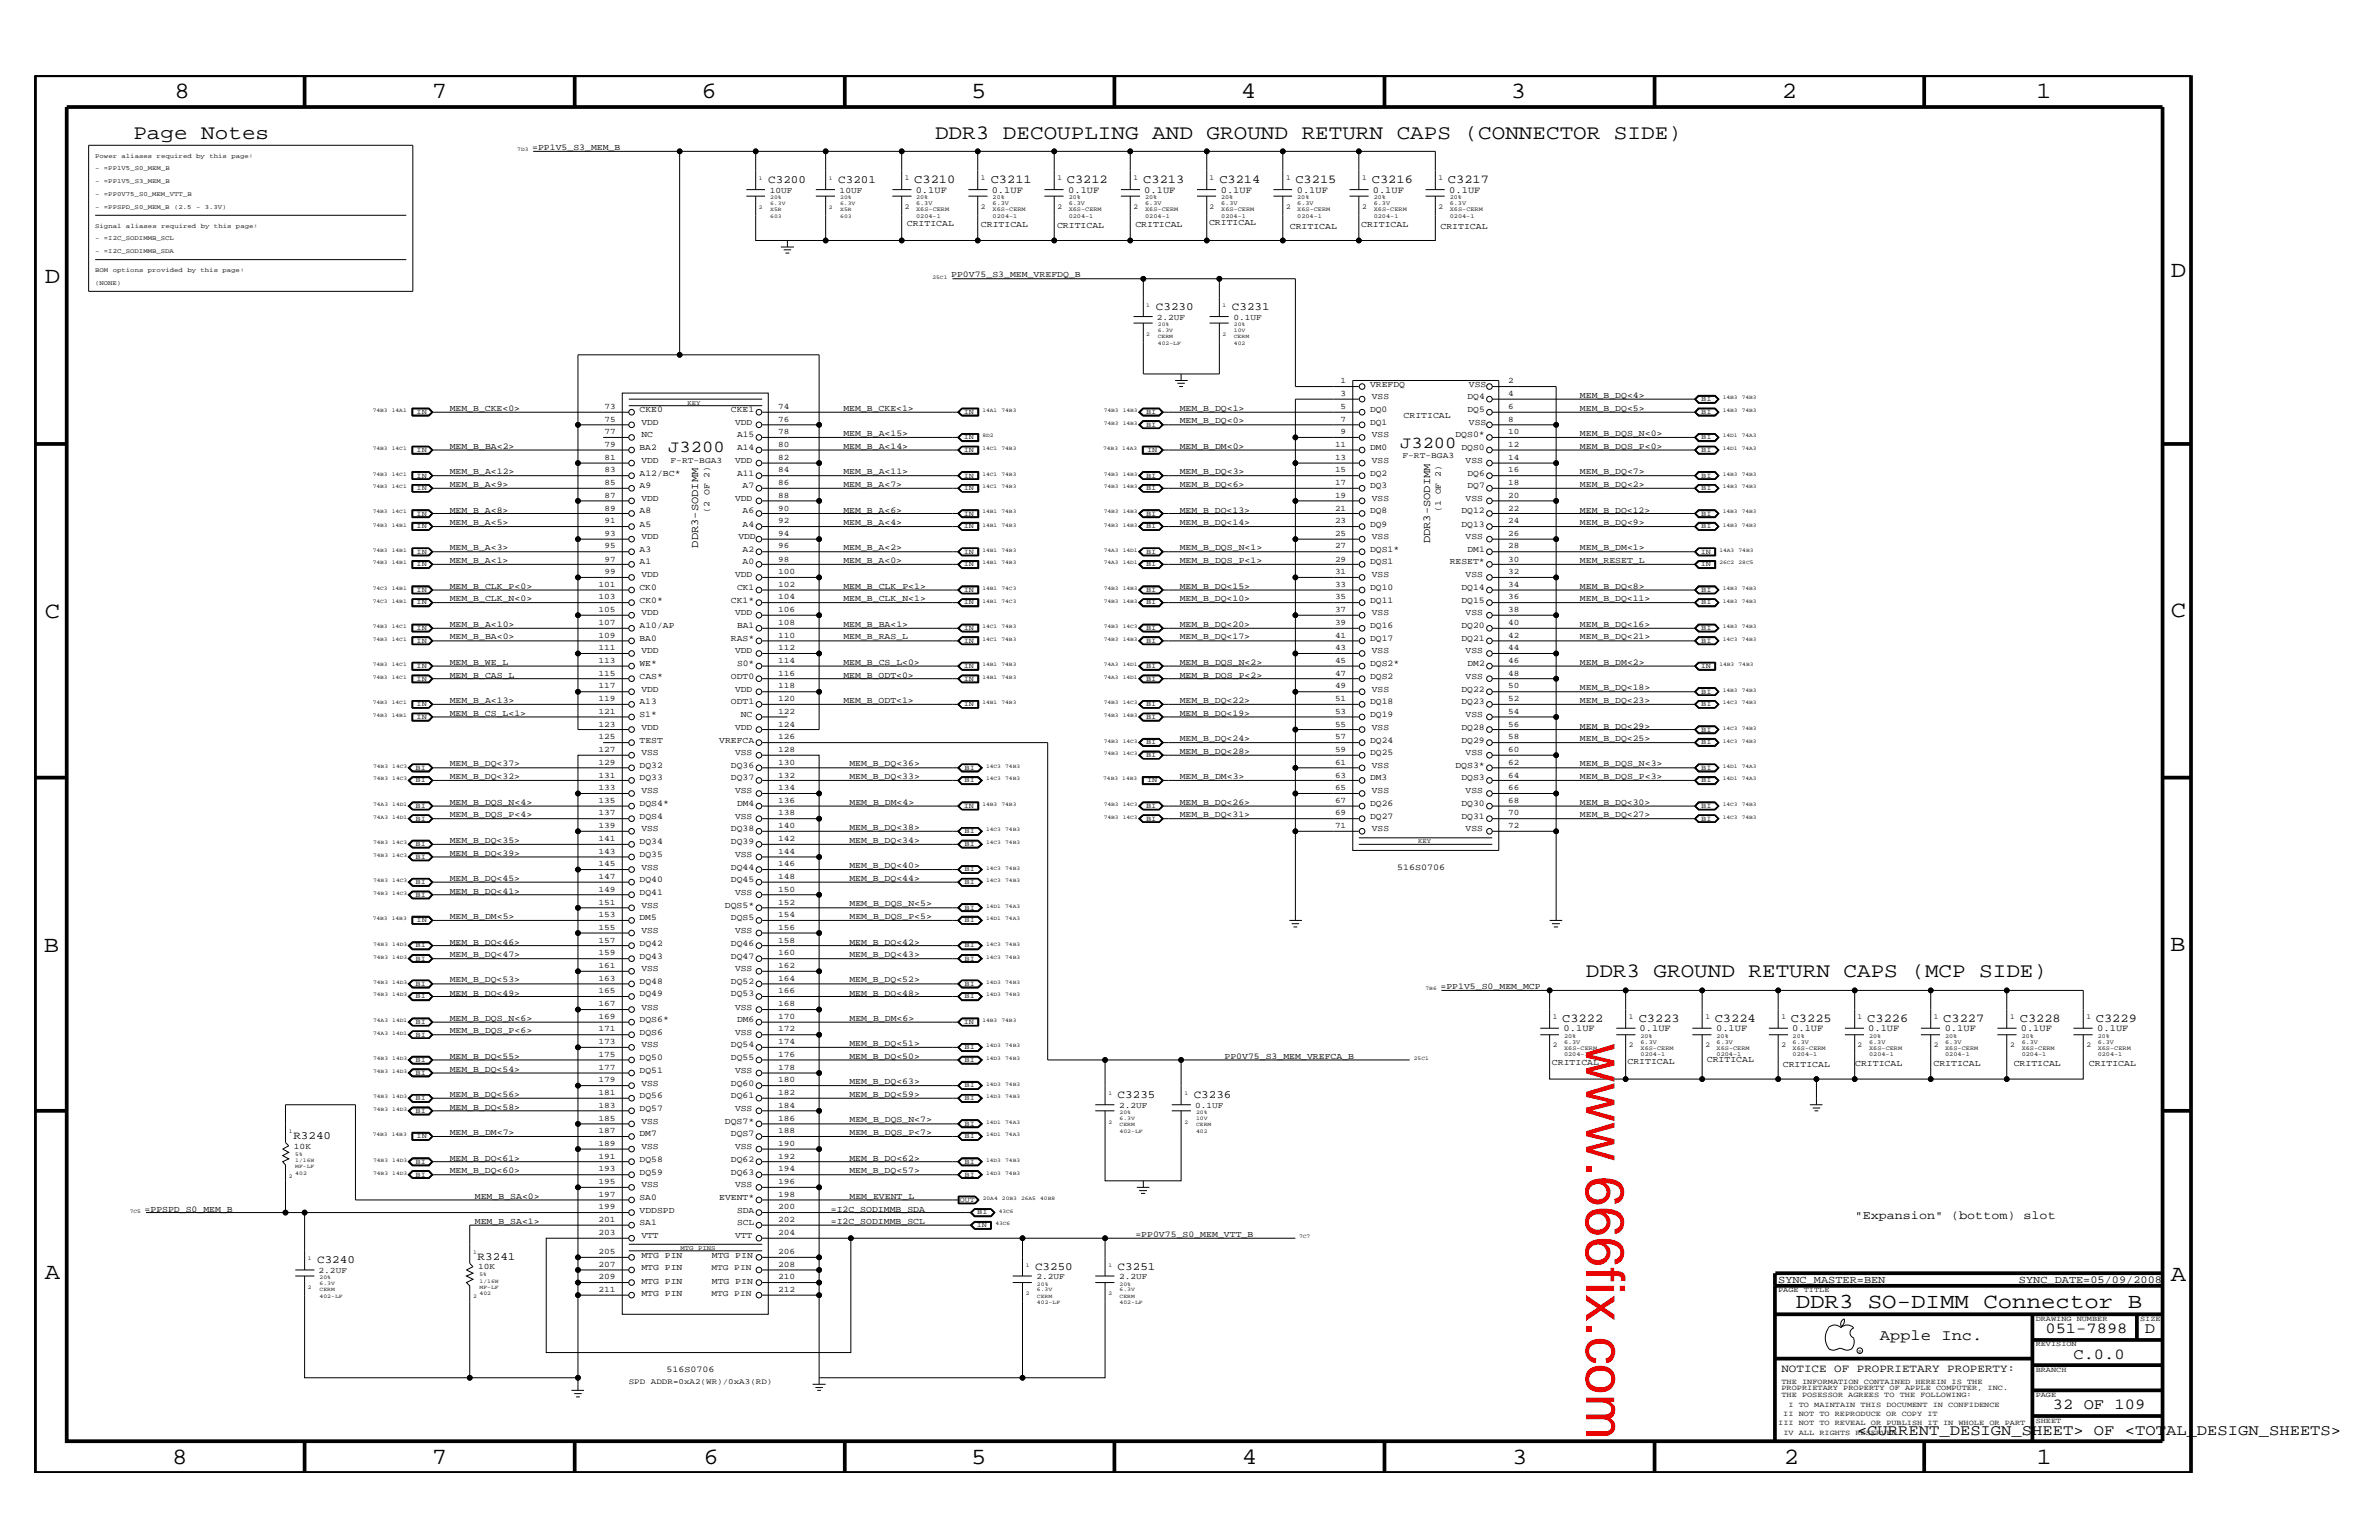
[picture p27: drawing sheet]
<svg xmlns="http://www.w3.org/2000/svg" width="432mm" height="279mm" viewBox="0 0 432 279" stroke-linecap="round" stroke-linejoin="round" font-family="sans-serif">
<defs><g id="words">
<text font-size="9.9" fill="#f00" x="287.9" y="189.3" transform="rotate(90 287.9 189.3)">www.666fix.com</text>
<g font-size="4.2">
<text x="31.7" y="17.8">8</text>
<text x="78.4" y="17.8">7</text>
<text x="127.3" y="17.8">6</text>
<text x="176.3" y="17.8">5</text>
<text x="225.2" y="17.8">4</text>
<text x="274.2" y="17.8">3</text>
<text x="323.4" y="17.8">2</text>
<text x="369.6" y="17.8">1</text>
<text x="8.1" y="51.3">D</text>
<text x="394" y="50.3">D</text>
<text x="8.1" y="112.1">C</text>
<text x="394" y="111.9">C</text>
<text x="8" y="172.7">B</text>
<text x="393.9" y="172.5">B</text>
<text x="8.1" y="232">A</text>
<text x="394" y="232.4">A</text>
<text x="31.2" y="265.6">8</text>
<text x="78.4" y="265.6">7</text>
<text x="127.7" y="265.6">6</text>
<text x="176.3" y="265.6">5</text>
<text x="225.4" y="265.6">4</text>
<text x="274.5" y="265.6">3</text>
<text x="323.8" y="265.6">2</text>
<text x="369.7" y="265.6">1</text>
</g>
<text font-size="3.9" x="325.9" y="237.3">DDR3 SO-DIMM Connector B</text>
<g font-size="3.7">
<text x="24.2" y="25.2">Page Notes</text>
<text x="169.7" y="25.2">DDR3 DECOUPLING AND GROUND RETURN CAPS (CONNECTOR SIDE)</text>
<text x="287.8" y="177.3">DDR3 GROUND RETURN CAPS (MCP SIDE)</text>
</g>
<g font-size="3">
<text x="121.3" y="82">J3200</text>
<text x="254.1" y="81.2">J3200</text>
</g>
<g font-size="2.8">
<text x="341.2" y="243.1">Apple Inc.</text>
<text x="371.3" y="241.9">051-7898</text>
<text x="389.3" y="241.9">D</text>
<text x="376.3" y="246.5">C.0.0</text>
<text x="372.6" y="255.7">32 OF 109</text>
<text x="337.1" y="260.4">&lt;CURRENT_DESIGN_SHEET&gt; OF &lt;TOTAL_DESIGN_SHEETS&gt;</text>
</g>
<g font-size="2.2">
<text x="165.9" y="33.2">C3210</text>
<text x="179.8" y="33.2">C3211</text>
<text x="193.6" y="33.2">C3212</text>
<text x="207.5" y="33.2">C3213</text>
<text x="221.3" y="33.2">C3214</text>
<text x="235.1" y="33.2">C3215</text>
<text x="249" y="33.2">C3216</text>
<text x="262.8" y="33.2">C3217</text>
<text x="283.5" y="185.4">C3222</text>
<text x="297.4" y="185.4">C3223</text>
<text x="311.2" y="185.4">C3224</text>
<text x="325" y="185.4">C3225</text>
<text x="338.9" y="185.4">C3226</text>
<text x="352.7" y="185.4">C3227</text>
<text x="366.6" y="185.4">C3228</text>
<text x="380.4" y="185.4">C3229</text>
<text x="336.6" y="221.2">&quot;Expansion&quot; (bottom) slot</text>
</g>
<g font-size="2">
<text x="139.4" y="33.2">C3200</text>
<text x="152.1" y="33.2">C3201</text>
<text x="209.8" y="56.3">C3230</text>
<text x="223.6" y="56.3">C3231</text>
<text x="202.9" y="199.2">C3235</text>
<text x="216.7" y="199.2">C3236</text>
<text x="53.3" y="206.6">R3240</text>
<text x="57.6" y="229.2">C3240</text>
<text x="86.7" y="228.5">R3241</text>
<text x="187.9" y="230.4">C3250</text>
<text x="202.9" y="230.4">C3251</text>
<text x="323.3" y="248.9">NOTICE OF PROPRIETARY PROPERTY:</text>
</g>
<g font-size="1.9">
<text x="126.7" y="99.3" transform="rotate(-90 126.7 99.3)">DDR3-SODIMM</text>
<text x="259.6" y="98.6" transform="rotate(-90 259.6 98.6)">DDR3-SODIMM</text>
<text x="322.7" y="232.7">SYNC_MASTER=BEN</text>
<text x="366.4" y="232.7">SYNC_DATE=05/09/2008</text>
</g>
<g font-size="1.7">
<text x="166.2" y="35">0.1UF</text>
<text x="180" y="35">0.1UF</text>
<text x="193.9" y="35">0.1UF</text>
<text x="207.7" y="35">0.1UF</text>
<text x="221.6" y="35">0.1UF</text>
<text x="235.4" y="35">0.1UF</text>
<text x="249.2" y="35">0.1UF</text>
<text x="263.1" y="35">0.1UF</text>
<text x="283.8" y="187.1">0.1UF</text>
<text x="297.6" y="187.1">0.1UF</text>
<text x="311.5" y="187.1">0.1UF</text>
<text x="325.3" y="187.1">0.1UF</text>
<text x="339.1" y="187.1">0.1UF</text>
<text x="353" y="187.1">0.1UF</text>
<text x="366.8" y="187.1">0.1UF</text>
<text x="380.7" y="187.1">0.1UF</text>
</g>
<g font-size="1.6">
<text x="96.6" y="27.3">=PP1V5_S3_MEM_B</text>
<text x="164.6" y="40.9">CRITICAL</text>
<text x="178.1" y="41.2">CRITICAL</text>
<text x="191.9" y="41.4">CRITICAL</text>
<text x="206.1" y="41.3">CRITICAL</text>
<text x="219.5" y="40.8">CRITICAL</text>
<text x="234.1" y="41.5">CRITICAL</text>
<text x="247.1" y="41.2">CRITICAL</text>
<text x="261.5" y="41.5">CRITICAL</text>
<text x="172.6" y="50.3">PP0V75_S3_MEM_VREFDQ_B</text>
<text x="248.7" y="70.1">VREFDQ</text>
<text x="266.6" y="70.1">VSS</text>
<text x="81.6" y="74.5">MEM_B_CKE&lt;0&gt;</text>
<text x="116.1" y="74.8">CKE0</text>
<text x="116.4" y="77.1">VDD</text>
<text x="132.7" y="74.8">CKE1</text>
<text x="133.4" y="77.1">VDD</text>
<text x="153.1" y="74.5">MEM_B_CKE&lt;1&gt;</text>
<text x="214.1" y="76.8">MEM_B_DQ&lt;0&gt;</text>
<text x="214.1" y="74.5">MEM_B_DQ&lt;1&gt;</text>
<text x="248.7" y="77.1">DQ1</text>
<text x="248.7" y="74.8">DQ0</text>
<text x="249" y="72.4">VSS</text>
<text x="254.8" y="75.9">CRITICAL</text>
<text x="266.4" y="74.8">DQ5</text>
<text x="266.4" y="72.4">DQ4</text>
<text x="266.6" y="77.1">VSS</text>
<text x="286.8" y="72.2">MEM_B_DQ&lt;4&gt;</text>
<text x="286.8" y="74.5">MEM_B_DQ&lt;5&gt;</text>
<text x="81.6" y="81.5">MEM_B_BA&lt;2&gt;</text>
<text x="116.1" y="81.6">BA2</text>
<text x="116.4" y="79.4">NC</text>
<text x="133.8" y="79.4">A15</text>
<text x="133.8" y="81.6">A14</text>
<text x="153.1" y="79.1">MEM_B_A&lt;15&gt;</text>
<text x="153.1" y="81.5">MEM_B_A&lt;14&gt;</text>
<text x="214.1" y="81.5">MEM_B_DM&lt;0&gt;</text>
<text x="248.7" y="81.6">DM0</text>
<text x="249" y="79.4">VSS</text>
<text x="264.2" y="79.4">DQS0*</text>
<text x="265.3" y="81.6">DQS0</text>
<text x="286.8" y="81.5">MEM_B_DQS_P&lt;0&gt;</text>
<text x="286.8" y="79.1">MEM_B_DQS_N&lt;0&gt;</text>
<text x="81.6" y="86">MEM_B_A&lt;12&gt;</text>
<text x="81.6" y="88.3">MEM_B_A&lt;9&gt;</text>
<text x="116.1" y="88.6">A9</text>
<text x="116.1" y="86.3">A12/BC*</text>
<text x="116.4" y="84">VDD</text>
<text x="133.4" y="84">VDD</text>
<text x="133.8" y="86.3">A11</text>
<text x="134.8" y="88.6">A7</text>
<text x="153.1" y="86">MEM_B_A&lt;11&gt;</text>
<text x="153.1" y="88.3">MEM_B_A&lt;7&gt;</text>
<text x="214.1" y="88.3">MEM_B_DQ&lt;6&gt;</text>
<text x="214.1" y="86">MEM_B_DQ&lt;3&gt;</text>
<text x="248.7" y="86.3">DQ2</text>
<text x="248.7" y="88.6">DQ3</text>
<text x="249" y="84">VSS</text>
<text x="266" y="84">VSS</text>
<text x="266.4" y="86.3">DQ6</text>
<text x="266.4" y="88.6">DQ7</text>
<text x="286.8" y="88.3">MEM_B_DQ&lt;2&gt;</text>
<text x="286.8" y="86">MEM_B_DQ&lt;7&gt;</text>
<text x="81.6" y="93">MEM_B_A&lt;8&gt;</text>
<text x="81.6" y="95.3">MEM_B_A&lt;5&gt;</text>
<text x="116.1" y="95.5">A5</text>
<text x="116.1" y="93.2">A8</text>
<text x="116.4" y="90.9">VDD</text>
<text x="128.8" y="93.1" transform="rotate(-90 128.8 93.1)">(2 OF 2)</text>
<text x="133.4" y="90.9">VDD</text>
<text x="134.8" y="93.2">A6</text>
<text x="134.8" y="95.5">A4</text>
<text x="153.1" y="95.3">MEM_B_A&lt;4&gt;</text>
<text x="153.1" y="93">MEM_B_A&lt;6&gt;</text>
<text x="214.1" y="95.3">MEM_B_DQ&lt;14&gt;</text>
<text x="214.1" y="93">MEM_B_DQ&lt;13&gt;</text>
<text x="248.7" y="95.5">DQ9</text>
<text x="248.7" y="93.2">DQ8</text>
<text x="249" y="90.9">VSS</text>
<text x="261.5" y="92.9" transform="rotate(-90 261.5 92.9)">(1 OF 2)</text>
<text x="265.3" y="93.2">DQ12</text>
<text x="265.3" y="95.5">DQ13</text>
<text x="266" y="90.9">VSS</text>
<text x="286.8" y="95.3">MEM_B_DQ&lt;9&gt;</text>
<text x="286.8" y="93">MEM_B_DQ&lt;12&gt;</text>
<text x="81.6" y="99.9">MEM_B_A&lt;3&gt;</text>
<text x="116.1" y="100.1">A3</text>
<text x="116.4" y="97.8">VDD</text>
<text x="134" y="97.8">VDD</text>
<text x="134.8" y="100.1">A2</text>
<text x="153.1" y="99.9">MEM_B_A&lt;2&gt;</text>
<text x="214.1" y="99.9">MEM_B_DQS_N&lt;1&gt;</text>
<text x="248.7" y="100.1">DQS1*</text>
<text x="249" y="97.8">VSS</text>
<text x="266" y="97.8">VSS</text>
<text x="266.4" y="100.1">DM1</text>
<text x="286.8" y="99.9">MEM_B_DM&lt;1&gt;</text>
<text x="81.6" y="106.8">MEM_B_CLK_P&lt;0&gt;</text>
<text x="81.6" y="102.2">MEM_B_A&lt;1&gt;</text>
<text x="116.1" y="102.4">A1</text>
<text x="116.1" y="107">CK0</text>
<text x="116.4" y="104.8">VDD</text>
<text x="133.4" y="104.8">VDD</text>
<text x="133.8" y="107">CK1</text>
<text x="134.8" y="102.4">A0</text>
<text x="153.1" y="102.2">MEM_B_A&lt;0&gt;</text>
<text x="153.1" y="106.8">MEM_B_CLK_P&lt;1&gt;</text>
<text x="214.1" y="102.2">MEM_B_DQS_P&lt;1&gt;</text>
<text x="214.1" y="106.8">MEM_B_DQ&lt;15&gt;</text>
<text x="248.7" y="102.4">DQS1</text>
<text x="248.7" y="107">DQ10</text>
<text x="249" y="104.8">VSS</text>
<text x="263.1" y="102.4">RESET*</text>
<text x="265.3" y="107">DQ14</text>
<text x="266" y="104.8">VSS</text>
<text x="286.8" y="106.8">MEM_B_DQ&lt;8&gt;</text>
<text x="286.8" y="102.2">MEM_RESET_L</text>
<text x="81.6" y="113.7">MEM_B_A&lt;10&gt;</text>
<text x="81.6" y="109.1">MEM_B_CLK_N&lt;0&gt;</text>
<text x="116.1" y="114">A10/AP</text>
<text x="116.1" y="109.3">CK0*</text>
<text x="116.4" y="111.6">VDD</text>
<text x="132.7" y="109.3">CK1*</text>
<text x="133.4" y="111.6">VDD</text>
<text x="133.8" y="114">BA1</text>
<text x="153.1" y="113.7">MEM_B_BA&lt;1&gt;</text>
<text x="153.1" y="109.1">MEM_B_CLK_N&lt;1&gt;</text>
<text x="214.1" y="113.7">MEM_B_DQ&lt;20&gt;</text>
<text x="214.1" y="109.1">MEM_B_DQ&lt;10&gt;</text>
<text x="248.7" y="109.3">DQ11</text>
<text x="248.7" y="114">DQ16</text>
<text x="249" y="111.6">VSS</text>
<text x="265.3" y="109.3">DQ15</text>
<text x="265.3" y="114">DQ20</text>
<text x="266" y="111.6">VSS</text>
<text x="286.8" y="113.7">MEM_B_DQ&lt;16&gt;</text>
<text x="286.8" y="109.1">MEM_B_DQ&lt;11&gt;</text>
<text x="81.6" y="116">MEM_B_BA&lt;0&gt;</text>
<text x="116.1" y="116.3">BA0</text>
<text x="116.4" y="118.6">VDD</text>
<text x="132.7" y="116.3">RAS*</text>
<text x="133.4" y="118.6">VDD</text>
<text x="153.1" y="116">MEM_B_RAS_L</text>
<text x="214.1" y="116">MEM_B_DQ&lt;17&gt;</text>
<text x="248.7" y="116.3">DQ17</text>
<text x="249" y="118.6">VSS</text>
<text x="265.3" y="116.3">DQ21</text>
<text x="266" y="118.6">VSS</text>
<text x="286.8" y="116">MEM_B_DQ&lt;21&gt;</text>
<text x="81.6" y="123">MEM_B_CAS_L</text>
<text x="81.6" y="120.7">MEM_B_WE_L</text>
<text x="116.1" y="120.8">WE*</text>
<text x="116.1" y="123.1">CAS*</text>
<text x="116.4" y="125.5">VDD</text>
<text x="132.7" y="123.1">ODT0</text>
<text x="133.4" y="125.5">VDD</text>
<text x="133.8" y="120.8">S0*</text>
<text x="153.1" y="123">MEM_B_ODT&lt;0&gt;</text>
<text x="153.1" y="120.7">MEM_B_CS_L&lt;0&gt;</text>
<text x="214.1" y="120.7">MEM_B_DQS_N&lt;2&gt;</text>
<text x="214.1" y="123">MEM_B_DQS_P&lt;2&gt;</text>
<text x="248.7" y="120.8">DQS2*</text>
<text x="248.7" y="123.1">DQS2</text>
<text x="249" y="125.5">VSS</text>
<text x="265.3" y="125.5">DQ22</text>
<text x="266" y="123.1">VSS</text>
<text x="266.4" y="120.8">DM2</text>
<text x="286.8" y="125.3">MEM_B_DQ&lt;18&gt;</text>
<text x="286.8" y="120.7">MEM_B_DM&lt;2&gt;</text>
<text x="81.6" y="127.5">MEM_B_A&lt;13&gt;</text>
<text x="81.6" y="129.8">MEM_B_CS_L&lt;1&gt;</text>
<text x="116.1" y="127.8">A13</text>
<text x="116.1" y="130.1">S1*</text>
<text x="132.7" y="127.8">ODT1</text>
<text x="134.5" y="130.1">NC</text>
<text x="153.1" y="127.5">MEM_B_ODT&lt;1&gt;</text>
<text x="214.1" y="127.5">MEM_B_DQ&lt;22&gt;</text>
<text x="214.1" y="129.8">MEM_B_DQ&lt;19&gt;</text>
<text x="248.7" y="127.8">DQ18</text>
<text x="248.7" y="130.1">DQ19</text>
<text x="265.3" y="127.8">DQ23</text>
<text x="266" y="130.1">VSS</text>
<text x="286.8" y="127.5">MEM_B_DQ&lt;23&gt;</text>
<text x="116.1" y="134.7">TEST</text>
<text x="116.4" y="137">VSS</text>
<text x="116.4" y="132.4">VDD</text>
<text x="130.6" y="134.7">VREFCA</text>
<text x="133.4" y="132.4">VDD</text>
<text x="133.4" y="137">VSS</text>
<text x="214.1" y="136.8">MEM_B_DQ&lt;28&gt;</text>
<text x="214.1" y="134.5">MEM_B_DQ&lt;24&gt;</text>
<text x="248.7" y="137">DQ25</text>
<text x="248.7" y="134.7">DQ24</text>
<text x="249" y="132.4">VSS</text>
<text x="265.3" y="132.4">DQ28</text>
<text x="265.3" y="134.7">DQ29</text>
<text x="266" y="137">VSS</text>
<text x="286.8" y="134.5">MEM_B_DQ&lt;25&gt;</text>
<text x="286.8" y="132.2">MEM_B_DQ&lt;29&gt;</text>
<text x="81.6" y="139.1">MEM_B_DQ&lt;37&gt;</text>
<text x="81.6" y="141.4">MEM_B_DQ&lt;32&gt;</text>
<text x="116.1" y="141.6">DQ33</text>
<text x="116.1" y="139.3">DQ32</text>
<text x="116.4" y="144">VSS</text>
<text x="132.7" y="139.3">DQ36</text>
<text x="132.7" y="141.6">DQ37</text>
<text x="133.4" y="144">VSS</text>
<text x="154.2" y="141.4">MEM_B_DQ&lt;33&gt;</text>
<text x="154.2" y="139.1">MEM_B_DQ&lt;36&gt;</text>
<text x="214.1" y="141.4">MEM_B_DM&lt;3&gt;</text>
<text x="248.7" y="141.6">DM3</text>
<text x="249" y="144">VSS</text>
<text x="249" y="139.3">VSS</text>
<text x="264.2" y="139.3">DQS3*</text>
<text x="265.3" y="141.6">DQS3</text>
<text x="266" y="144">VSS</text>
<text x="286.8" y="139.1">MEM_B_DQS_N&lt;3&gt;</text>
<text x="286.8" y="141.4">MEM_B_DQS_P&lt;3&gt;</text>
<text x="81.6" y="146">MEM_B_DQS_N&lt;4&gt;</text>
<text x="81.6" y="148.3">MEM_B_DQS_P&lt;4&gt;</text>
<text x="116.1" y="146.2">DQS4*</text>
<text x="116.1" y="148.5">DQS4</text>
<text x="133.4" y="148.5">VSS</text>
<text x="133.8" y="146.2">DM4</text>
<text x="154.2" y="146">MEM_B_DM&lt;4&gt;</text>
<text x="214.1" y="146">MEM_B_DQ&lt;26&gt;</text>
<text x="214.1" y="148.3">MEM_B_DQ&lt;31&gt;</text>
<text x="248.7" y="148.5">DQ27</text>
<text x="248.7" y="146.2">DQ26</text>
<text x="265.3" y="146.2">DQ30</text>
<text x="265.3" y="148.5">DQ31</text>
<text x="286.8" y="146">MEM_B_DQ&lt;30&gt;</text>
<text x="286.8" y="148.3">MEM_B_DQ&lt;27&gt;</text>
<text x="81.6" y="155.2">MEM_B_DQ&lt;39&gt;</text>
<text x="81.6" y="152.9">MEM_B_DQ&lt;35&gt;</text>
<text x="116.1" y="153.2">DQ34</text>
<text x="116.1" y="155.5">DQ35</text>
<text x="116.4" y="150.8">VSS</text>
<text x="132.7" y="150.8">DQ38</text>
<text x="132.7" y="153.2">DQ39</text>
<text x="133.4" y="155.5">VSS</text>
<text x="154.2" y="150.7">MEM_B_DQ&lt;38&gt;</text>
<text x="154.2" y="152.9">MEM_B_DQ&lt;34&gt;</text>
<text x="249" y="150.8">VSS</text>
<text x="266" y="150.8">VSS</text>
<text x="81.6" y="159.8">MEM_B_DQ&lt;45&gt;</text>
<text x="116.1" y="160">DQ40</text>
<text x="116.4" y="157.8">VSS</text>
<text x="132.7" y="160">DQ45</text>
<text x="132.7" y="157.8">DQ44</text>
<text x="154.2" y="159.8">MEM_B_DQ&lt;44&gt;</text>
<text x="154.2" y="157.5">MEM_B_DQ&lt;40&gt;</text>
<text x="253.6" y="157.8">516S0706</text>
<text x="81.6" y="162.2">MEM_B_DQ&lt;41&gt;</text>
<text x="81.6" y="166.7">MEM_B_DM&lt;5&gt;</text>
<text x="116.1" y="162.3">DQ41</text>
<text x="116.1" y="167">DM5</text>
<text x="116.4" y="164.7">VSS</text>
<text x="131.6" y="164.7">DQS5*</text>
<text x="132.7" y="167">DQS5</text>
<text x="133.4" y="162.3">VSS</text>
<text x="154.2" y="166.7">MEM_B_DQS_P&lt;5&gt;</text>
<text x="154.2" y="164.5">MEM_B_DQS_N&lt;5&gt;</text>
<text x="81.6" y="171.4">MEM_B_DQ&lt;46&gt;</text>
<text x="81.6" y="173.7">MEM_B_DQ&lt;47&gt;</text>
<text x="116.1" y="171.6">DQ42</text>
<text x="116.1" y="173.9">DQ43</text>
<text x="116.4" y="169.3">VSS</text>
<text x="132.7" y="171.6">DQ46</text>
<text x="132.7" y="173.9">DQ47</text>
<text x="133.4" y="169.3">VSS</text>
<text x="154.2" y="173.7">MEM_B_DQ&lt;43&gt;</text>
<text x="154.2" y="171.4">MEM_B_DQ&lt;42&gt;</text>
<text x="81.6" y="178.3">MEM_B_DQ&lt;53&gt;</text>
<text x="116.1" y="178.5">DQ48</text>
<text x="116.4" y="176.2">VSS</text>
<text x="132.7" y="178.5">DQ52</text>
<text x="133.4" y="176.2">VSS</text>
<text x="154.2" y="178.3">MEM_B_DQ&lt;52&gt;</text>
<text x="261.5" y="179.4">=PP1V5_S0_MEM_MCP</text>
<text x="81.6" y="185.2">MEM_B_DQS_N&lt;6&gt;</text>
<text x="81.6" y="180.6">MEM_B_DQ&lt;49&gt;</text>
<text x="116.1" y="180.8">DQ49</text>
<text x="116.1" y="185.4">DQS6*</text>
<text x="116.4" y="183.2">VSS</text>
<text x="132.7" y="180.8">DQ53</text>
<text x="133.4" y="183.2">VSS</text>
<text x="133.8" y="185.4">DM6</text>
<text x="154.2" y="180.6">MEM_B_DQ&lt;48&gt;</text>
<text x="154.2" y="185.2">MEM_B_DM&lt;6&gt;</text>
<text x="81.6" y="187.5">MEM_B_DQS_P&lt;6&gt;</text>
<text x="116.1" y="187.7">DQS6</text>
<text x="116.4" y="190">VSS</text>
<text x="132.7" y="190">DQ54</text>
<text x="133.4" y="187.7">VSS</text>
<text x="154.2" y="189.8">MEM_B_DQ&lt;51&gt;</text>
<text x="81.6" y="192.1">MEM_B_DQ&lt;55&gt;</text>
<text x="81.6" y="194.4">MEM_B_DQ&lt;54&gt;</text>
<text x="116.1" y="194.7">DQ51</text>
<text x="116.1" y="192.3">DQ50</text>
<text x="116.4" y="197">VSS</text>
<text x="132.7" y="192.3">DQ55</text>
<text x="132.7" y="197">DQ60</text>
<text x="133.4" y="194.7">VSS</text>
<text x="154.2" y="192.1">MEM_B_DQ&lt;50&gt;</text>
<text x="154.2" y="196.7">MEM_B_DQ&lt;63&gt;</text>
<text x="222.2" y="192.1">PP0V75_S3_MEM_VREFCA_B</text>
<text x="281.7" y="193.2">CRITICAL</text>
<text x="295.4" y="193">CRITICAL</text>
<text x="309.8" y="192.7">CRITICAL</text>
<text x="323.6" y="193.7">CRITICAL</text>
<text x="336.7" y="193.3">CRITICAL</text>
<text x="350.9" y="193.5">CRITICAL</text>
<text x="365.5" y="193.5">CRITICAL</text>
<text x="379.1" y="193.5">CRITICAL</text>
<text x="81.6" y="201.4">MEM_B_DQ&lt;58&gt;</text>
<text x="81.6" y="199">MEM_B_DQ&lt;56&gt;</text>
<text x="116.1" y="199.2">DQ56</text>
<text x="116.1" y="201.5">DQ57</text>
<text x="116.4" y="203.9">VSS</text>
<text x="131.6" y="203.9">DQS7*</text>
<text x="132.7" y="199.2">DQ61</text>
<text x="133.4" y="201.5">VSS</text>
<text x="154.2" y="199">MEM_B_DQ&lt;59&gt;</text>
<text x="154.2" y="203.7">MEM_B_DQS_N&lt;7&gt;</text>
<text x="81.6" y="205.9">MEM_B_DM&lt;7&gt;</text>
<text x="116.1" y="206.2">DM7</text>
<text x="116.4" y="208.5">VSS</text>
<text x="132.7" y="206.2">DQS7</text>
<text x="133.4" y="208.5">VSS</text>
<text x="154.2" y="205.9">MEM_B_DQS_P&lt;7&gt;</text>
<text x="81.6" y="212.9">MEM_B_DQ&lt;60&gt;</text>
<text x="81.6" y="210.6">MEM_B_DQ&lt;61&gt;</text>
<text x="116.1" y="210.8">DQ58</text>
<text x="116.1" y="213.1">DQ59</text>
<text x="116.4" y="215.4">VSS</text>
<text x="132.7" y="213.1">DQ63</text>
<text x="132.7" y="210.8">DQ62</text>
<text x="133.4" y="215.4">VSS</text>
<text x="154.2" y="212.9">MEM_B_DQ&lt;57&gt;</text>
<text x="154.2" y="210.6">MEM_B_DQ&lt;62&gt;</text>
<text x="26.2" y="219.8">=PPSPD_S0_MEM_B</text>
<text x="86.2" y="217.5">MEM_B_SA&lt;0&gt;</text>
<text x="116.1" y="217.7">SA0</text>
<text x="116.1" y="220">VDDSPD</text>
<text x="130.6" y="217.7">EVENT*</text>
<text x="133.8" y="220">SDA</text>
<text x="150.8" y="219.8">=I2C_SODIMMB_SDA</text>
<text x="154.2" y="217.5">MEM_EVENT_L</text>
<text x="86.2" y="222.1">MEM_B_SA&lt;1&gt;</text>
<text x="116.1" y="222.3">SA1</text>
<text x="116.4" y="224.6">VTT</text>
<text x="133.4" y="224.6">VTT</text>
<text x="133.8" y="222.3">SCL</text>
<text x="150.8" y="222.1">=I2C_SODIMMB_SCL</text>
<text x="206.1" y="224.4">=PP0V75_S0_MEM_VTT_B</text>
<text x="116.4" y="230.5">MTG PIN</text>
<text x="116.4" y="232.9">MTG PIN</text>
<text x="116.4" y="228.3">MTG PIN</text>
<text x="129.2" y="232.9">MTG PIN</text>
<text x="129.2" y="228.3">MTG PIN</text>
<text x="116.4" y="235.1">MTG PIN</text>
<text x="121" y="248.9">516S0706</text>
</g>
<g font-size="1.5">
<text x="139.7" y="35">10UF</text>
<text x="152.4" y="35">10UF</text>
<text x="210" y="58">2.2UF</text>
<text x="223.9" y="58">0.1UF</text>
<text x="243.3" y="71.9">3</text>
<text x="243.3" y="69.5">1</text>
<text x="273.7" y="69.5">2</text>
<text x="273.7" y="71.9">4</text>
<text x="109.7" y="76.5">75</text>
<text x="109.7" y="74.2">73</text>
<text x="141.2" y="76.5">76</text>
<text x="141.2" y="74.2">74</text>
<text x="243.3" y="76.5">7</text>
<text x="243.3" y="74.2">5</text>
<text x="273.7" y="74.2">6</text>
<text x="273.7" y="76.5">8</text>
<text x="109.7" y="81.1">79</text>
<text x="109.7" y="78.8">77</text>
<text x="109.7" y="83.4">81</text>
<text x="141.2" y="83.4">82</text>
<text x="141.2" y="81.1">80</text>
<text x="141.2" y="78.8">78</text>
<text x="242.3" y="81.1">11</text>
<text x="242.3" y="83.4">13</text>
<text x="243.3" y="78.8">9</text>
<text x="254.6" y="83.2">F-RT-BGA3</text>
<text x="273.7" y="78.8">10</text>
<text x="273.7" y="81.1">12</text>
<text x="273.7" y="83.4">14</text>
<text x="109.7" y="85.7">83</text>
<text x="109.7" y="88">85</text>
<text x="121.7" y="84">F-RT-BGA3</text>
<text x="141.2" y="88">86</text>
<text x="141.2" y="85.7">84</text>
<text x="242.3" y="85.7">15</text>
<text x="242.3" y="88">17</text>
<text x="273.7" y="85.7">16</text>
<text x="273.7" y="88">18</text>
<text x="109.7" y="90.3">87</text>
<text x="109.7" y="92.7">89</text>
<text x="109.7" y="94.9">91</text>
<text x="141.2" y="94.9">92</text>
<text x="141.2" y="90.3">88</text>
<text x="141.2" y="92.7">90</text>
<text x="242.3" y="90.3">19</text>
<text x="242.3" y="94.9">23</text>
<text x="242.3" y="92.7">21</text>
<text x="273.7" y="90.3">20</text>
<text x="273.7" y="92.7">22</text>
<text x="273.7" y="94.9">24</text>
<text x="109.7" y="97.2">93</text>
<text x="109.7" y="99.5">95</text>
<text x="109.7" y="101.9">97</text>
<text x="141.2" y="97.2">94</text>
<text x="141.2" y="101.9">98</text>
<text x="141.2" y="99.5">96</text>
<text x="242.3" y="97.2">25</text>
<text x="242.3" y="99.5">27</text>
<text x="242.3" y="101.9">29</text>
<text x="273.7" y="97.2">26</text>
<text x="273.7" y="99.5">28</text>
<text x="273.7" y="101.9">30</text>
<text x="108.6" y="106.5">101</text>
<text x="109.7" y="104.2">99</text>
<text x="141.2" y="106.5">102</text>
<text x="141.2" y="104.2">100</text>
<text x="242.3" y="106.5">33</text>
<text x="242.3" y="104.2">31</text>
<text x="273.7" y="106.5">34</text>
<text x="273.7" y="104.2">32</text>
<text x="108.6" y="108.7">103</text>
<text x="108.6" y="111.1">105</text>
<text x="108.6" y="113.4">107</text>
<text x="141.2" y="113.4">108</text>
<text x="141.2" y="108.7">104</text>
<text x="141.2" y="111.1">106</text>
<text x="242.3" y="108.7">35</text>
<text x="242.3" y="113.4">39</text>
<text x="242.3" y="111.1">37</text>
<text x="273.7" y="108.7">36</text>
<text x="273.7" y="111.1">38</text>
<text x="273.7" y="113.4">40</text>
<text x="108.6" y="115.7">109</text>
<text x="108.6" y="118">111</text>
<text x="141.2" y="115.7">110</text>
<text x="141.2" y="118">112</text>
<text x="242.3" y="118">43</text>
<text x="242.3" y="115.7">41</text>
<text x="273.7" y="118">44</text>
<text x="273.7" y="115.7">42</text>
<text x="108.6" y="120.3">113</text>
<text x="108.6" y="122.6">115</text>
<text x="108.6" y="124.9">117</text>
<text x="141.2" y="124.9">118</text>
<text x="141.2" y="120.3">114</text>
<text x="141.2" y="122.6">116</text>
<text x="242.3" y="120.3">45</text>
<text x="242.3" y="124.9">49</text>
<text x="242.3" y="122.6">47</text>
<text x="273.7" y="120.3">46</text>
<text x="273.7" y="122.6">48</text>
<text x="273.7" y="124.9">50</text>
<text x="108.6" y="127.2">119</text>
<text x="108.6" y="129.5">121</text>
<text x="108.6" y="131.9">123</text>
<text x="141.2" y="127.2">120</text>
<text x="141.2" y="129.5">122</text>
<text x="141.2" y="131.9">124</text>
<text x="242.3" y="127.2">51</text>
<text x="242.3" y="129.5">53</text>
<text x="242.3" y="131.9">55</text>
<text x="273.7" y="129.5">54</text>
<text x="273.7" y="127.2">52</text>
<text x="273.7" y="131.9">56</text>
<text x="108.6" y="134.1">125</text>
<text x="108.6" y="136.4">127</text>
<text x="141.2" y="134.1">126</text>
<text x="141.2" y="136.4">128</text>
<text x="242.3" y="136.4">59</text>
<text x="242.3" y="134.1">57</text>
<text x="273.7" y="134.1">58</text>
<text x="273.7" y="136.4">60</text>
<text x="108.6" y="143.4">133</text>
<text x="108.6" y="138.7">129</text>
<text x="108.6" y="141.1">131</text>
<text x="141.2" y="143.4">134</text>
<text x="141.2" y="141.1">132</text>
<text x="141.2" y="138.7">130</text>
<text x="242.3" y="143.4">65</text>
<text x="242.3" y="141.1">63</text>
<text x="242.3" y="138.7">61</text>
<text x="273.7" y="138.7">62</text>
<text x="273.7" y="141.1">64</text>
<text x="273.7" y="143.4">66</text>
<text x="108.6" y="145.7">135</text>
<text x="108.6" y="147.9">137</text>
<text x="141.2" y="145.7">136</text>
<text x="141.2" y="147.9">138</text>
<text x="242.3" y="147.9">69</text>
<text x="242.3" y="145.7">67</text>
<text x="273.7" y="145.7">68</text>
<text x="273.7" y="147.9">70</text>
<text x="108.6" y="152.6">141</text>
<text x="108.6" y="154.9">143</text>
<text x="108.6" y="150.2">139</text>
<text x="141.2" y="152.6">142</text>
<text x="141.2" y="154.9">144</text>
<text x="141.2" y="150.2">140</text>
<text x="242.3" y="150.2">71</text>
<text x="273.7" y="150.2">72</text>
<text x="108.6" y="157.2">145</text>
<text x="108.6" y="161.8">149</text>
<text x="108.6" y="159.5">147</text>
<text x="141.2" y="157.2">146</text>
<text x="141.2" y="161.8">150</text>
<text x="141.2" y="159.5">148</text>
<text x="108.6" y="166.4">153</text>
<text x="108.6" y="164.1">151</text>
<text x="141.2" y="164.1">152</text>
<text x="141.2" y="166.4">154</text>
<text x="108.6" y="168.7">155</text>
<text x="108.6" y="173.3">159</text>
<text x="108.6" y="171.1">157</text>
<text x="141.2" y="173.3">160</text>
<text x="141.2" y="168.7">156</text>
<text x="141.2" y="171.1">158</text>
<text x="108.6" y="177.9">163</text>
<text x="108.6" y="175.6">161</text>
<text x="141.2" y="177.9">164</text>
<text x="141.2" y="175.6">162</text>
<text x="108.6" y="184.9">169</text>
<text x="108.6" y="182.6">167</text>
<text x="108.6" y="180.2">165</text>
<text x="141.2" y="184.9">170</text>
<text x="141.2" y="182.6">168</text>
<text x="141.2" y="180.2">166</text>
<text x="108.6" y="191.8">175</text>
<text x="108.6" y="189.4">173</text>
<text x="108.6" y="187.1">171</text>
<text x="141.2" y="191.8">176</text>
<text x="141.2" y="189.4">174</text>
<text x="141.2" y="187.1">172</text>
<text x="108.6" y="194.1">177</text>
<text x="108.6" y="196.4">179</text>
<text x="141.2" y="196.4">180</text>
<text x="141.2" y="194.1">178</text>
<text x="108.6" y="201">183</text>
<text x="108.6" y="198.7">181</text>
<text x="108.6" y="203.3">185</text>
<text x="141.2" y="203.3">186</text>
<text x="141.2" y="198.7">182</text>
<text x="141.2" y="201">184</text>
<text x="203.1" y="201">2.2UF</text>
<text x="216.9" y="201">0.1UF</text>
<text x="53.3" y="208.4">10K</text>
<text x="108.6" y="207.9">189</text>
<text x="108.6" y="205.6">187</text>
<text x="141.2" y="207.9">190</text>
<text x="141.2" y="205.6">188</text>
<text x="108.6" y="214.8">195</text>
<text x="108.6" y="212.5">193</text>
<text x="108.6" y="210.3">191</text>
<text x="141.2" y="214.8">196</text>
<text x="141.2" y="210.3">192</text>
<text x="141.2" y="212.5">194</text>
<text x="108.6" y="219.4">199</text>
<text x="108.6" y="217.1">197</text>
<text x="108.6" y="221.8">201</text>
<text x="141.2" y="219.4">200</text>
<text x="141.2" y="221.8">202</text>
<text x="141.2" y="217.1">198</text>
<text x="108.6" y="227.5">205</text>
<text x="108.6" y="224.1">203</text>
<text x="141.2" y="227.5">206</text>
<text x="141.2" y="224.1">204</text>
<text x="57.8" y="231">2.2UF</text>
<text x="86.8" y="230.2">10K</text>
<text x="108.6" y="232.1">209</text>
<text x="108.6" y="229.8">207</text>
<text x="129.1" y="230.5">MTG PIN</text>
<text x="141.2" y="232.1">210</text>
<text x="141.2" y="229.8">208</text>
<text x="188.1" y="232.1">2.2UF</text>
<text x="203.1" y="232.1">2.2UF</text>
<text x="108.6" y="234.4">211</text>
<text x="129.1" y="235.1">MTG PIN</text>
<text x="141.2" y="234.4">212</text>
</g>
<g font-size="1.4">
<text x="164.3" y="32.7">1</text>
<text x="178.1" y="32.7">1</text>
<text x="191.9" y="32.7">1</text>
<text x="205.7" y="32.7">1</text>
<text x="219.5" y="32.7">1</text>
<text x="233.4" y="32.7">1</text>
<text x="247.2" y="32.7">1</text>
<text x="261.1" y="32.7">1</text>
<text x="164.3" y="37.9">2</text>
<text x="178.1" y="37.9">2</text>
<text x="191.9" y="37.9">2</text>
<text x="205.7" y="37.9">2</text>
<text x="219.5" y="37.9">2</text>
<text x="233.4" y="37.9">2</text>
<text x="247.2" y="37.9">2</text>
<text x="261.1" y="37.9">2</text>
<text x="75.6" y="75.1">IN</text>
<text x="174.9" y="75.1">IN</text>
<text x="208" y="75.1">BI</text>
<text x="208" y="77.4">BI</text>
<text x="308.8" y="72.8">BI</text>
<text x="308.8" y="75.1">BI</text>
<text x="75.6" y="82">IN</text>
<text x="174.9" y="79.7">IN</text>
<text x="174.9" y="82">IN</text>
<text x="208.2" y="82">IN</text>
<text x="308.8" y="79.7">BI</text>
<text x="308.8" y="82">BI</text>
<text x="75.6" y="86.6">IN</text>
<text x="75.6" y="88.9">IN</text>
<text x="174.9" y="86.6">IN</text>
<text x="174.9" y="88.9">IN</text>
<text x="208" y="86.6">BI</text>
<text x="208" y="88.9">BI</text>
<text x="308.8" y="86.6">BI</text>
<text x="308.8" y="88.9">BI</text>
<text x="75.6" y="93.6">IN</text>
<text x="75.6" y="95.9">IN</text>
<text x="174.9" y="93.6">IN</text>
<text x="174.9" y="95.9">IN</text>
<text x="208" y="93.6">BI</text>
<text x="208" y="95.9">BI</text>
<text x="308.8" y="93.6">BI</text>
<text x="308.8" y="95.9">BI</text>
<text x="75.6" y="100.4">IN</text>
<text x="174.9" y="100.4">IN</text>
<text x="208" y="100.4">BI</text>
<text x="308.7" y="100.4">IN</text>
<text x="75.6" y="102.7">IN</text>
<text x="75.6" y="107.4">IN</text>
<text x="174.9" y="102.7">IN</text>
<text x="174.9" y="107.4">IN</text>
<text x="208" y="107.4">BI</text>
<text x="208" y="102.7">BI</text>
<text x="308.7" y="102.7">IN</text>
<text x="308.8" y="107.4">BI</text>
<text x="75.6" y="109.7">IN</text>
<text x="174.9" y="109.7">IN</text>
<text x="208" y="109.7">BI</text>
<text x="308.8" y="109.7">BI</text>
<text x="75.6" y="114.3">IN</text>
<text x="75.6" y="116.6">IN</text>
<text x="174.9" y="114.3">IN</text>
<text x="174.9" y="116.6">IN</text>
<text x="208" y="114.3">BI</text>
<text x="208" y="116.6">BI</text>
<text x="308.8" y="114.3">BI</text>
<text x="308.8" y="116.6">BI</text>
<text x="75.6" y="121.2">IN</text>
<text x="75.6" y="123.6">IN</text>
<text x="174.9" y="121.2">IN</text>
<text x="174.9" y="123.6">IN</text>
<text x="208" y="121.2">BI</text>
<text x="208" y="123.6">BI</text>
<text x="308.7" y="121.2">IN</text>
<text x="308.8" y="125.8">BI</text>
<text x="75.6" y="128.1">IN</text>
<text x="75.6" y="130.4">IN</text>
<text x="174.9" y="128.1">IN</text>
<text x="208" y="128.1">BI</text>
<text x="208" y="130.4">BI</text>
<text x="308.8" y="128.1">BI</text>
<text x="208" y="135.1">BI</text>
<text x="208" y="137.4">BI</text>
<text x="308.8" y="132.8">BI</text>
<text x="308.8" y="135.1">BI</text>
<text x="75.4" y="139.6">BI</text>
<text x="75.4" y="141.9">BI</text>
<text x="175.1" y="139.6">BI</text>
<text x="175.1" y="141.9">BI</text>
<text x="208.2" y="141.9">IN</text>
<text x="308.8" y="139.6">BI</text>
<text x="308.8" y="141.9">BI</text>
<text x="75.4" y="146.6">BI</text>
<text x="75.4" y="148.9">BI</text>
<text x="174.9" y="146.6">IN</text>
<text x="208" y="146.6">BI</text>
<text x="208" y="148.9">BI</text>
<text x="308.8" y="146.6">BI</text>
<text x="308.8" y="148.9">BI</text>
<text x="75.4" y="153.5">BI</text>
<text x="75.4" y="155.8">BI</text>
<text x="175.1" y="151.2">BI</text>
<text x="175.1" y="153.5">BI</text>
<text x="75.4" y="160.4">BI</text>
<text x="175.1" y="158.1">BI</text>
<text x="175.1" y="160.4">BI</text>
<text x="75.4" y="162.8">BI</text>
<text x="75.6" y="167.3">IN</text>
<text x="175.1" y="165">BI</text>
<text x="175.1" y="167.3">BI</text>
<text x="75.4" y="171.9">BI</text>
<text x="175.1" y="171.9">BI</text>
<text x="75.4" y="174.3">BI</text>
<text x="75.4" y="178.8">BI</text>
<text x="175.1" y="174.3">BI</text>
<text x="175.1" y="178.8">BI</text>
<text x="75.4" y="181.1">BI</text>
<text x="75.4" y="185.8">BI</text>
<text x="174.9" y="185.8">IN</text>
<text x="175.1" y="181.1">BI</text>
<text x="281.9" y="184.9">1</text>
<text x="295.7" y="184.9">1</text>
<text x="309.5" y="184.9">1</text>
<text x="323.3" y="184.9">1</text>
<text x="337.1" y="184.9">1</text>
<text x="351" y="184.9">1</text>
<text x="364.8" y="184.9">1</text>
<text x="378.7" y="184.9">1</text>
<text x="75.4" y="188.1">BI</text>
<text x="175.1" y="190.4">BI</text>
<text x="281.9" y="190">2</text>
<text x="295.7" y="190">2</text>
<text x="309.5" y="190">2</text>
<text x="323.3" y="190">2</text>
<text x="337.1" y="190">2</text>
<text x="351" y="190">2</text>
<text x="364.8" y="190">2</text>
<text x="378.7" y="190">2</text>
<text x="75.4" y="192.7">BI</text>
<text x="75.4" y="195">BI</text>
<text x="175.1" y="192.7">BI</text>
<text x="175.1" y="197.3">BI</text>
<text x="75.4" y="199.6">BI</text>
<text x="75.4" y="201.9">BI</text>
<text x="175.1" y="199.6">BI</text>
<text x="75.6" y="206.5">IN</text>
<text x="175.1" y="206.5">BI</text>
<text x="175.1" y="204.2">BI</text>
<text x="75.4" y="211.1">BI</text>
<text x="75.4" y="213.5">BI</text>
<text x="175.1" y="211.1">BI</text>
<text x="175.1" y="213.5">BI</text>
<text x="174.2" y="218">OUT</text>
<text x="177.4" y="220.3">BI</text>
<text x="177.3" y="222.7">IN</text>
<text x="322.7" y="234.4">PAGE TITLE</text>
<text x="369.5" y="239.6">DRAWING NUMBER</text>
<text x="388.5" y="239.6">SIZE</text>
<text x="369.5" y="244.2">REVISION</text>
<text x="114.1" y="251.1">SPD ADDR=0xA2(WR)/0xA3(RD)</text>
<text x="323.3" y="251.1">THE INFORMATION CONTAINED HEREIN IS THE</text>
<text x="369.5" y="248.9">BRANCH</text>
<text x="323.3" y="253.4">THE POSESSOR AGREES TO THE FOLLOWING:</text>
<text x="323.3" y="252.3">PROPRIETARY PROPERTY OF APPLE COMPUTER, INC.</text>
<text x="323.7" y="256.9">II NOT TO REPRODUCE OR COPY IT</text>
<text x="324.6" y="255.2">I TO MAINTAIN THIS DOCUMENT IN CONFIDENCE</text>
<text x="369.5" y="253.4">PAGE</text>
<text x="322.7" y="258.6">III NOT TO REVEAL OR PUBLISH IT IN WHOLE OR PART</text>
<text x="323.7" y="260.4">IV ALL RIGHTS RESERVED</text>
<text x="369.5" y="258.1">SHEET</text>
</g>
<g font-size="1.2">
<text x="17.3" y="28.6">Power aliases required by this page:</text>
<text x="17.3" y="30.9">- =PP1V5_S0_MEM_B</text>
<text x="17.3" y="35.6">- =PP0V75_S0_MEM_VTT_B</text>
<text x="17.3" y="33.2">- =PP1V5_S3_MEM_B</text>
<text x="17.3" y="41.3">Signal aliases required by this page:</text>
<text x="17.3" y="37.9">- =PPSPD_S0_MEM_B (2.5 - 3.3V)</text>
<text x="17.3" y="45.9">- =I2C_SODIMMB_SDA</text>
<text x="17.3" y="43.6">- =I2C_SODIMMB_SCL</text>
<text x="17.3" y="51.7">(NONE)</text>
<text x="17.3" y="49.4">BOM options provided by this page:</text>
<text x="124.8" y="73.4">KEY</text>
<text x="257.4" y="153">KEY</text>
<text x="123.5" y="226.8">MTG PINS</text>
</g>
<g font-size="1.1">
<text x="166.3" y="37.2">6.3V</text>
<text x="166.3" y="36.1">20%</text>
<text x="166.3" y="38.3">X6S-CERM</text>
<text x="166.3" y="39.5">0204-1</text>
<text x="180.2" y="37.2">6.3V</text>
<text x="180.2" y="36.1">20%</text>
<text x="180.2" y="38.3">X6S-CERM</text>
<text x="180.2" y="39.5">0204-1</text>
<text x="194" y="37.2">6.3V</text>
<text x="194" y="36.1">20%</text>
<text x="194" y="38.3">X6S-CERM</text>
<text x="194" y="39.5">0204-1</text>
<text x="207.9" y="37.2">6.3V</text>
<text x="207.9" y="36.1">20%</text>
<text x="207.9" y="39.5">0204-1</text>
<text x="207.9" y="38.3">X6S-CERM</text>
<text x="221.7" y="36.1">20%</text>
<text x="221.7" y="37.2">6.3V</text>
<text x="221.7" y="39.5">0204-1</text>
<text x="221.7" y="38.3">X6S-CERM</text>
<text x="235.5" y="37.2">6.3V</text>
<text x="235.5" y="36.1">20%</text>
<text x="235.5" y="39.5">0204-1</text>
<text x="235.5" y="38.3">X6S-CERM</text>
<text x="249.3" y="36.1">20%</text>
<text x="249.3" y="39.5">0204-1</text>
<text x="249.3" y="38.3">X6S-CERM</text>
<text x="249.3" y="37.2">6.3V</text>
<text x="263.1" y="39.5">0204-1</text>
<text x="263.1" y="36.1">20%</text>
<text x="263.1" y="38.3">X6S-CERM</text>
<text x="263.1" y="37.2">6.3V</text>
<text x="283.9" y="190.5">X6S-CERM</text>
<text x="283.9" y="188.3">20%</text>
<text x="283.9" y="189.3">6.3V</text>
<text x="283.9" y="191.6">0204-1</text>
<text x="297.8" y="191.6">0204-1</text>
<text x="297.8" y="188.3">20%</text>
<text x="297.8" y="189.3">6.3V</text>
<text x="297.8" y="190.5">X6S-CERM</text>
<text x="311.6" y="190.5">X6S-CERM</text>
<text x="311.6" y="188.3">20%</text>
<text x="311.6" y="189.3">6.3V</text>
<text x="311.6" y="191.6">0204-1</text>
<text x="325.4" y="190.5">X6S-CERM</text>
<text x="325.4" y="188.3">20%</text>
<text x="325.4" y="189.3">6.3V</text>
<text x="325.4" y="191.6">0204-1</text>
<text x="339.3" y="190.5">X6S-CERM</text>
<text x="339.3" y="188.3">20%</text>
<text x="339.3" y="189.3">6.3V</text>
<text x="339.3" y="191.6">0204-1</text>
<text x="353.1" y="188.3">20%</text>
<text x="353.1" y="189.3">6.3V</text>
<text x="353.1" y="190.5">X6S-CERM</text>
<text x="353.1" y="191.6">0204-1</text>
<text x="366.9" y="190.5">X6S-CERM</text>
<text x="366.9" y="188.3">20%</text>
<text x="366.9" y="189.3">6.3V</text>
<text x="366.9" y="191.6">0204-1</text>
<text x="380.7" y="190.5">X6S-CERM</text>
<text x="380.7" y="188.3">20%</text>
<text x="380.7" y="189.3">6.3V</text>
<text x="380.7" y="191.6">0204-1</text>
</g>
<g font-size="1">
<text x="93.9" y="27.5">7D3</text>
<text x="137.8" y="32.7">1</text>
<text x="150.5" y="32.7">1</text>
<text x="137.8" y="37.9">2</text>
<text x="139.8" y="39.5">603</text>
<text x="139.8" y="37.2">6.3V</text>
<text x="139.8" y="36.1">20%</text>
<text x="139.8" y="38.3">X5R</text>
<text x="150.5" y="37.9">2</text>
<text x="152.5" y="36.1">20%</text>
<text x="152.5" y="38.3">X5R</text>
<text x="152.5" y="37.2">6.3V</text>
<text x="152.5" y="39.5">603</text>
<text x="169.2" y="50.6">25C1</text>
<text x="208" y="55.7">1</text>
<text x="210.1" y="59.2">20%</text>
<text x="221.9" y="55.7">1</text>
<text x="223.9" y="59.2">20%</text>
<text x="208" y="60.9">2</text>
<text x="210.1" y="61.4">CERM</text>
<text x="210.1" y="62.5">402-LF</text>
<text x="210.1" y="60.2">6.3V</text>
<text x="221.9" y="60.9">2</text>
<text x="223.9" y="60.2">10V</text>
<text x="223.9" y="62.5">402</text>
<text x="223.9" y="61.4">CERM</text>
<text x="67.6" y="74.8">74B3</text>
<text x="71.1" y="74.8">14A1</text>
<text x="178.3" y="74.8">14A1</text>
<text x="181.8" y="74.8">74B3</text>
<text x="200.3" y="77.1">74B3</text>
<text x="200.3" y="74.8">74B3</text>
<text x="203.8" y="77.1">14B3</text>
<text x="203.8" y="74.8">14B3</text>
<text x="312.7" y="72.4">14B3</text>
<text x="312.7" y="74.8">14B3</text>
<text x="316.1" y="72.4">74B3</text>
<text x="316.1" y="74.8">74B3</text>
<text x="67.6" y="81.6">74B3</text>
<text x="71.1" y="81.6">14C1</text>
<text x="178.3" y="81.6">14C1</text>
<text x="178.3" y="79.4">8D2</text>
<text x="181.8" y="81.6">74B3</text>
<text x="200.2" y="81.6">74B3</text>
<text x="203.7" y="81.6">14A3</text>
<text x="312.7" y="81.6">14D1</text>
<text x="312.7" y="79.4">14D1</text>
<text x="316.1" y="81.6">74A3</text>
<text x="316.1" y="79.4">74A3</text>
<text x="67.6" y="88.6">74B3</text>
<text x="67.6" y="86.3">74B3</text>
<text x="71.1" y="88.6">14C1</text>
<text x="71.1" y="86.3">14C1</text>
<text x="178.3" y="88.6">14C1</text>
<text x="178.3" y="86.3">14C1</text>
<text x="181.8" y="88.6">74B3</text>
<text x="181.8" y="86.3">74B3</text>
<text x="200.3" y="88.6">74B3</text>
<text x="200.3" y="86.3">74B3</text>
<text x="203.8" y="88.6">14B3</text>
<text x="203.8" y="86.3">14B3</text>
<text x="312.7" y="88.6">14B3</text>
<text x="312.7" y="86.3">14B3</text>
<text x="316.1" y="88.6">74B3</text>
<text x="316.1" y="86.3">74B3</text>
<text x="67.6" y="95.5">74B3</text>
<text x="67.6" y="93.2">74B3</text>
<text x="71.1" y="95.5">14B1</text>
<text x="71.1" y="93.2">14C1</text>
<text x="178.3" y="95.5">14B1</text>
<text x="178.3" y="93.2">14B1</text>
<text x="181.8" y="95.5">74B3</text>
<text x="181.8" y="93.2">74B3</text>
<text x="200.3" y="95.5">74B3</text>
<text x="200.3" y="93.2">74B3</text>
<text x="203.8" y="95.5">14B3</text>
<text x="203.8" y="93.2">14B3</text>
<text x="312.7" y="95.5">14B3</text>
<text x="312.7" y="93.2">14B3</text>
<text x="316.1" y="95.5">74B3</text>
<text x="316.1" y="93.2">74B3</text>
<text x="67.6" y="100.1">74B3</text>
<text x="71.1" y="100.1">14B1</text>
<text x="178.3" y="100.1">14B1</text>
<text x="181.8" y="100.1">74B3</text>
<text x="200.3" y="100.1">74A3</text>
<text x="203.8" y="100.1">14D1</text>
<text x="312.1" y="100.1">14A3</text>
<text x="315.6" y="100.1">74B3</text>
<text x="67.6" y="107">74C3</text>
<text x="67.6" y="102.4">74B3</text>
<text x="71.1" y="107">14B1</text>
<text x="71.1" y="102.4">14B1</text>
<text x="178.3" y="107">14B1</text>
<text x="178.3" y="102.4">14B1</text>
<text x="181.8" y="107">74C3</text>
<text x="181.8" y="102.4">74B3</text>
<text x="200.3" y="102.4">74A3</text>
<text x="200.3" y="107">74B3</text>
<text x="203.8" y="102.4">14D1</text>
<text x="203.8" y="107">14B3</text>
<text x="312.1" y="102.4">26C2</text>
<text x="312.7" y="107">14B3</text>
<text x="315.6" y="102.4">28C5</text>
<text x="316.1" y="107">74B3</text>
<text x="67.6" y="114">74B3</text>
<text x="67.6" y="109.3">74C3</text>
<text x="71.1" y="114">14C1</text>
<text x="71.1" y="109.3">14B1</text>
<text x="178.3" y="114">14C1</text>
<text x="178.3" y="109.3">14B1</text>
<text x="181.8" y="114">74B3</text>
<text x="181.8" y="109.3">74C3</text>
<text x="200.3" y="114">74B3</text>
<text x="200.3" y="109.3">74B3</text>
<text x="203.8" y="114">14C3</text>
<text x="203.8" y="109.3">14B3</text>
<text x="312.7" y="114">14B3</text>
<text x="312.7" y="109.3">14B3</text>
<text x="316.1" y="114">74B3</text>
<text x="316.1" y="109.3">74B3</text>
<text x="67.6" y="116.3">74B3</text>
<text x="71.1" y="116.3">14C1</text>
<text x="178.3" y="116.3">14C1</text>
<text x="181.8" y="116.3">74B3</text>
<text x="200.3" y="116.3">74B3</text>
<text x="203.8" y="116.3">14B3</text>
<text x="312.7" y="116.3">14C3</text>
<text x="316.1" y="116.3">74B3</text>
<text x="67.6" y="123.1">74B3</text>
<text x="67.6" y="120.8">74B3</text>
<text x="71.1" y="123.1">14C1</text>
<text x="71.1" y="120.8">14C1</text>
<text x="178.3" y="123.1">14B1</text>
<text x="178.3" y="120.8">14B1</text>
<text x="181.8" y="123.1">74B3</text>
<text x="181.8" y="120.8">74B3</text>
<text x="200.3" y="123.1">74A3</text>
<text x="200.3" y="120.8">74A3</text>
<text x="203.8" y="123.1">14D1</text>
<text x="203.8" y="120.8">14D1</text>
<text x="312.1" y="120.8">14B3</text>
<text x="312.7" y="125.5">14B3</text>
<text x="315.6" y="120.8">74B3</text>
<text x="316.1" y="125.5">74B3</text>
<text x="67.6" y="130.1">74B3</text>
<text x="67.6" y="127.8">74B3</text>
<text x="71.1" y="130.1">14B1</text>
<text x="71.1" y="127.8">14C1</text>
<text x="178.3" y="127.8">14B1</text>
<text x="181.8" y="127.8">74B3</text>
<text x="200.3" y="130.1">74B3</text>
<text x="200.3" y="127.8">74B3</text>
<text x="203.8" y="130.1">14B3</text>
<text x="203.8" y="127.8">14C3</text>
<text x="312.7" y="127.8">14C3</text>
<text x="316.1" y="127.8">74B3</text>
<text x="200.3" y="137">74B3</text>
<text x="200.3" y="134.7">74B3</text>
<text x="203.8" y="137">14C3</text>
<text x="203.8" y="134.7">14C3</text>
<text x="312.7" y="134.7">14C3</text>
<text x="312.7" y="132.4">14C3</text>
<text x="316.1" y="134.7">74B3</text>
<text x="316.1" y="132.4">74B3</text>
<text x="67.7" y="141.6">74B3</text>
<text x="67.7" y="139.3">74B3</text>
<text x="71.2" y="141.6">14C3</text>
<text x="71.2" y="139.3">14C3</text>
<text x="179" y="141.6">14C3</text>
<text x="179" y="139.3">14C3</text>
<text x="182.5" y="141.6">74B3</text>
<text x="182.5" y="139.3">74B3</text>
<text x="200.2" y="141.6">74B3</text>
<text x="203.7" y="141.6">14B3</text>
<text x="312.7" y="141.6">14D1</text>
<text x="312.7" y="139.3">14D1</text>
<text x="316.1" y="141.6">74A3</text>
<text x="316.1" y="139.3">74A3</text>
<text x="67.7" y="148.5">74A3</text>
<text x="67.7" y="146.2">74A3</text>
<text x="71.2" y="148.5">14D1</text>
<text x="71.2" y="146.2">14D1</text>
<text x="178.3" y="146.2">14B3</text>
<text x="181.8" y="146.2">74B3</text>
<text x="200.3" y="148.5">74B3</text>
<text x="200.3" y="146.2">74B3</text>
<text x="203.8" y="148.5">14C3</text>
<text x="203.8" y="146.2">14C3</text>
<text x="312.7" y="148.5">14C3</text>
<text x="312.7" y="146.2">14C3</text>
<text x="316.1" y="148.5">74B3</text>
<text x="316.1" y="146.2">74B3</text>
<text x="67.7" y="155.5">74B3</text>
<text x="67.7" y="153.2">74B3</text>
<text x="71.2" y="155.5">14C3</text>
<text x="71.2" y="153.2">14C3</text>
<text x="179" y="150.8">14C3</text>
<text x="179" y="153.2">14C3</text>
<text x="182.5" y="150.8">74B3</text>
<text x="182.5" y="153.2">74B3</text>
<text x="67.7" y="160">74B3</text>
<text x="71.2" y="160">14C3</text>
<text x="179" y="160">14C3</text>
<text x="179" y="157.8">14C3</text>
<text x="182.5" y="160">74B3</text>
<text x="182.5" y="157.8">74B3</text>
<text x="67.6" y="167">74B3</text>
<text x="67.7" y="162.3">74B3</text>
<text x="71.1" y="167">14B3</text>
<text x="71.2" y="162.3">14C3</text>
<text x="179" y="167">14D1</text>
<text x="179" y="164.7">14D1</text>
<text x="182.5" y="167">74A3</text>
<text x="182.5" y="164.7">74A3</text>
<text x="67.7" y="173.9">74B3</text>
<text x="67.7" y="171.6">74B3</text>
<text x="71.2" y="173.9">14D3</text>
<text x="71.2" y="171.6">14D3</text>
<text x="179" y="173.9">14C3</text>
<text x="179" y="171.6">14C3</text>
<text x="182.5" y="173.9">74B3</text>
<text x="182.5" y="171.6">74B3</text>
<text x="67.7" y="178.5">74B3</text>
<text x="71.2" y="178.5">14D3</text>
<text x="179" y="178.5">14D3</text>
<text x="182.5" y="178.5">74B3</text>
<text x="258.7" y="179.7">7B6</text>
<text x="67.7" y="185.4">74A3</text>
<text x="67.7" y="180.8">74B3</text>
<text x="71.2" y="185.4">14D1</text>
<text x="71.2" y="180.8">14D3</text>
<text x="178.3" y="185.4">14B3</text>
<text x="179" y="180.8">14D3</text>
<text x="181.8" y="185.4">74B3</text>
<text x="182.5" y="180.8">74B3</text>
<text x="67.7" y="187.7">74A3</text>
<text x="71.2" y="187.7">14D1</text>
<text x="179" y="190">14D3</text>
<text x="182.5" y="190">74B3</text>
<text x="67.7" y="194.7">74B3</text>
<text x="67.7" y="192.3">74B3</text>
<text x="71.2" y="194.7">14D3</text>
<text x="71.2" y="192.3">14D3</text>
<text x="179" y="197">14D3</text>
<text x="179" y="192.3">14D3</text>
<text x="182.5" y="197">74B3</text>
<text x="182.5" y="192.3">74B3</text>
<text x="256.6" y="192.3">25C1</text>
<text x="67.7" y="201.5">74B3</text>
<text x="67.7" y="199.2">74B3</text>
<text x="71.2" y="201.5">14D3</text>
<text x="71.2" y="199.2">14D3</text>
<text x="179" y="203.9">14D1</text>
<text x="179" y="199.2">14D3</text>
<text x="182.5" y="203.9">74A3</text>
<text x="182.5" y="199.2">74B3</text>
<text x="201.2" y="203.9">2</text>
<text x="201.2" y="198.7">1</text>
<text x="203.2" y="203.1">6.3V</text>
<text x="203.2" y="202.1">20%</text>
<text x="215" y="198.7">1</text>
<text x="215" y="203.9">2</text>
<text x="217.1" y="202.1">20%</text>
<text x="217.1" y="203.1">10V</text>
<text x="52.4" y="205.6">1</text>
<text x="53.6" y="209.7">5%</text>
<text x="67.6" y="206.2">74B3</text>
<text x="71.1" y="206.2">14B3</text>
<text x="179" y="206.2">14D1</text>
<text x="182.5" y="206.2">74A3</text>
<text x="203.2" y="204.3">CERM</text>
<text x="203.2" y="205.5">402-LF</text>
<text x="217.1" y="204.3">CERM</text>
<text x="217.1" y="205.5">402</text>
<text x="52.4" y="213.6">2</text>
<text x="53.6" y="211.9">MF-LF</text>
<text x="53.6" y="210.8">1/16W</text>
<text x="53.6" y="213.1">402</text>
<text x="67.7" y="213.1">74B3</text>
<text x="67.7" y="210.8">74B3</text>
<text x="71.2" y="213.1">14D3</text>
<text x="71.2" y="210.8">14D3</text>
<text x="179" y="213.1">14D3</text>
<text x="179" y="210.8">14D3</text>
<text x="182.5" y="213.1">74B3</text>
<text x="182.5" y="210.8">74B3</text>
<text x="23.5" y="220">7C5</text>
<text x="178.4" y="217.7">20A4</text>
<text x="181.3" y="220">43C6</text>
<text x="181.9" y="217.7">20B3</text>
<text x="185.3" y="217.7">26A5</text>
<text x="188.8" y="217.7">40B8</text>
<text x="85.9" y="227.5">1</text>
<text x="180.7" y="222.3">43C6</text>
<text x="235.8" y="224.6">7C7</text>
<text x="55.9" y="228.6">1</text>
<text x="55.9" y="233.9">2</text>
<text x="58" y="232.1">20%</text>
<text x="58" y="233.1">6.3V</text>
<text x="87" y="232.7">1/16W</text>
<text x="87" y="233.9">MF-LF</text>
<text x="87" y="231.5">5%</text>
<text x="186.2" y="229.8">1</text>
<text x="188.2" y="233.3">20%</text>
<text x="201.2" y="229.8">1</text>
<text x="203.2" y="233.3">20%</text>
<text x="58" y="234.3">CERM</text>
<text x="58" y="235.5">402-LF</text>
<text x="85.9" y="235.6">2</text>
<text x="87" y="235">402</text>
<text x="186.2" y="235">2</text>
<text x="188.2" y="236.6">402-LF</text>
<text x="188.2" y="234.3">6.3V</text>
<text x="188.2" y="235.5">CERM</text>
<text x="201.2" y="235">2</text>
<text x="203.2" y="235.5">CERM</text>
<text x="203.2" y="236.6">402-LF</text>
<text x="203.2" y="234.3">6.3V</text>
</g>
<text font-size=".9" x="337.3" y="245.4">R</text>
</g></defs>
<g fill="none" stroke="#000" stroke-width=".18">
<path d="M16.1 26.4h58.8v26.5h-58.8zM17.3 39.1h56.4M96.8 27.5h40.4M123.4 27.5v36.9h-18.5v12.7h9.2M135.5 35.6h3.4M135.5 34.4h3.4M137.2 35.6v8h12.7v-8M148.1 35.6h3.5M148.1 34.4h3.5M149.9 27.5h-12.7v6.9M162 35.6h3.4M162 34.4h3.4"/>
<path d="M163.7 35.6v8h13.8v-8M163.7 27.5h-13.8v6.9M175.8 35.6h3.4M175.8 34.4h3.4M177.5 27.5h-13.8v6.9M189.6 35.6h3.4M189.6 34.4h3.4M191.3 35.6v8h-13.8M191.3 27.5h-13.8v6.9M203.5 35.6h3.4M203.5 34.4h3.4M205.1 35.6v8h-13.8"/>
<path d="M205.1 27.5h-13.8v6.9M217.3 35.6h3.4M217.3 34.4h3.4M219 35.6v8h-13.9M219 27.5h-13.9v6.9M231.1 35.6h3.4M231.1 34.4h3.4M232.8 35.6v8h-13.8M232.8 27.5h-13.8v6.9M244.9 35.6h3.5M244.9 34.4h3.5M246.6 35.6v8h-13.8"/>
<path d="M246.6 34.4v-6.9h13.9v6.9M246.6 27.5h-13.8v6.9M258.7 35.6h3.5M258.7 34.4h3.5M260.5 35.6v8h-13.9M17.3 47.1h56.4M141.7 44.8h2.4M142.2 45.3h1.4M142.6 45.9h.7M142.9 43.6v1.2M149.9 43.6h13.8M172.9 50.6h34.6"/>
<path d="M205.7 58.6h3.5M205.7 57.4h3.5M207.5 58.6v9.2h13.8v-9.2M219.5 58.6h3.5M219.5 57.4h3.5M221.3 57.4v-6.8h13.8v19.5h11.5M221.3 50.6h-13.8v6.8M74.8 74h3.1l.7 .8-.7 .7h-3.1zM74.9 74.2h2.9l.6 .6-.6 .5h-2.9zM77.8 74.1h-3v1.4M77.8 74.1l.7 .7-.7 .7M77.8 74.1l.6 .7"/>
<path d="M78.4 74.8l-.6 .6h-3M78.4 74.8h35.7M104.9 77.1v6.9h9.2M109.5 79.4h4.6M112.9 71.3h26.5v167.1h-26.5zM114.1 72.4h24.2M114.1 73.6h24.2M123.4 64.4h25.3v12.7h-10.4M138.3 74.8h35.8M138.3 79.4h35.8M148.7 77.1v6.9M173.8 79.4l.8-.7h3v1.4h-3z"/>
<path d="M174.1 79.4l.5 .6M174.6 74.2h2.9v1.1h-2.9l-.5-.5zM174.6 74h3v1.5h-3l-.8-.7zM174.6 74.1h3M174.6 74.1l-.6 .7 .6 .6h2.9v-1.3M174.6 74.1l-.7 .7 .7 .7M174.6 78.8h2.9v1.2h-2.9M174.6 78.8l-.6 .6 .6 .6M174.6 78.7l-.7 .7 .7 .6h3M174.6 78.8l-.5 .6M177.5 78.8v1.2M206.7 74.8l.7-.8h3l.8 .8-.8 .7h-3z"/>
<path d="M206.7 77.1l.7-.8h3l.8 .8-.8 .7h-3zM207.4 74.1h3l.6 .7-.6 .6h-3l-.6-.6zM207.4 74.1h3l.7 .7-.7 .7h-3M207.4 74.1l-.6 .7 .6 .7M207.4 76.4h3l.6 .7-.6 .6h-3l-.6-.6zM207.4 76.4h3l.7 .7-.7 .7h-3M207.4 76.4l-.6 .7 .6 .7M210.9 74.8l-.5 .5h-2.9l-.6-.5 .6-.6h2.9l.5 .6h35.7M210.9 77.1l-.5 .6h-2.9l-.6-.6 .6-.6h2.9l.5 .6h35.7M213.3 69h2.3M213.7 69.5h1.4M214 70.1h.7"/>
<path d="M214.4 67.8v1.2M245.5 69h26.5v85.3h-26.5zM246.6 79.4h-11.5v4.6h11.5M246.6 72.4h-11.5v7M270.8 72.4h37l.6-.5h2.8l.6 .5-.6 .6h-2.8l-.6-.6M270.8 74.8h37l.6-.6h2.8l.6 .6-.6 .5h-2.8l-.6-.5M270.8 77.1h11.6v6.9h-11.6M270.8 70.1h11.6v7M307.6 74.8l.7-.7h3l.6 .7-.6 .7M307.6 74.8l.7 .7h3M307.6 74.8l.7-.8h3l.7 .8-.7 .7M307.7 72.4l.7-.6h2.8l.7 .6-.7 .7h-2.8z"/>
<path d="M307.7 74.8l.7-.7h2.8l.7 .7-.7 .6h-2.8zM307.8 79.4l.6 .6h2.8M311.2 78.8h-2.8l-.6 .6h-37M311.2 78.8h-2.8l-.7 .6 .7 .6h2.8M311.2 78.8l.7 .6-.7 .6M311.2 78.8l.6 .6-.6 .6M311.3 78.7h-3l-.7 .7M311.3 78.7l.6 .7-.6 .6h-3l-.7-.6M311.3 78.7l.7 .7-.7 .7h-3l-.7-.7M311.3 71.7h-3l-.7 .7M311.3 71.7l.6 .7-.6 .7h-3l-.7-.7M311.3 71.7l.7 .7-.7 .8h-3l-.7-.8"/>
<path d="M74.8 81h3.1l.7 .6-.7 .8h-3.1zM74.8 85.5h3.1l.7 .8-.7 .7h-3.1zM74.8 87.9h3.1l.7 .7-.7 .7h-3.1zM74.8 92.5h3.1l.7 .7-.7 .7h-3.1zM74.8 94.8h3.1l.7 .7-.7 .7h-3.1zM74.8 99.4h3.1l.7 .7-.7 .8h-3.1zM74.8 81v1.3h3M74.8 87.9v1.4M74.8 99.4v1.4h3M74.8 81.1h3l.6 .5M74.8 88h3l.6 .6M74.8 99.5h3l.6 .6"/>
<path d="M74.9 81.1v1.1h2.9l.6-.6M74.9 88v1.2M74.9 92.7h2.9l.6 .5-.6 .6h-2.9zM74.9 99.5v1.2h2.9l.6-.6M77.8 85.6h-3v1.4M77.8 92.6h-3v1.2h3M77.8 94.9h-3v1.3M77.8 81l.7 .6-.7 .7M77.8 85.6l.7 .7-.7 .7M77.8 85.6l.6 .7M77.8 87.9l.7 .7-.7 .7M77.8 92.6l.7 .6-.7 .6"/>
<path d="M77.8 92.6l.6 .6M77.8 94.9l.7 .6-.7 .7M77.8 94.9l.6 .6M77.8 99.4l.7 .7-.7 .7M78.4 86.3l-.6-.6h-2.9v1.2M78.4 95.5l-.6-.6h-2.9v1.2M78.4 81.6l-.6 .7M78.4 81.6h35.7M78.4 86.3l-.6 .6h-3M78.4 86.3h35.7M78.4 88.6l-.6 .6h-3M78.4 88.6h35.7"/>
<path d="M78.4 93.2l-.6 .6M78.4 93.2h35.7M78.4 95.5l-.6 .6h-3M78.4 95.5h35.7M104.9 84v6.9h9.2M104.9 90.9v6.9h9.2M104.9 97.8v7h9.2M138.3 90.9h10.4v6.9M138.3 84h10.4v6.9M138.3 81.6h35.8M138.3 86.3h35.8M138.3 88.6h35.8"/>
<path d="M138.3 93.2h35.8M138.3 95.5h35.8M138.3 97.8h10.4M148.7 97.8v7M173.8 81.6l.8-.6h3v1.4h-3zM173.8 93.2l.8-.7h3v1.4h-3zM174.1 86.3l.5-.6h2.9v1.2M174.1 95.5l.5-.6h2.9v1.2M174.1 86.3l.5 .6M174.1 88.6l.5 .6M174.1 95.5l.5 .6M174.6 82.3h3"/>
<path d="M174.6 81.1h2.9v1.2M174.6 85.5h3v1.5h-3l-.8-.7zM174.6 85.6h3M174.6 88h2.9v1.2h-2.9M174.6 87.9h3v1.4h-3M174.6 92.7h2.9v1.1h-2.9l-.5-.6zM174.6 93.8h3M174.6 92.6h3M174.6 94.8h3v1.4h-3l-.8-.7zM174.6 94.9h3M174.6 99.5h2.9v1.3M174.6 81.1l-.6 .5 .6 .7"/>
<path d="M174.6 81l-.7 .6 .7 .7M174.6 81.1l-.5 .5M174.6 85.6l-.6 .7 .6 .6M174.6 85.6l-.7 .7 .7 .7M174.6 88l-.6 .6 .6 .6M174.6 87.9l-.8 .7 .8 .7M174.6 87.9l-.7 .7 .7 .7M174.6 88l-.5 .6M174.6 92.6l-.6 .6 .6 .6M174.6 92.6l-.7 .6 .7 .6M174.6 94.9l-.6 .6 .6 .6M174.6 94.9l-.7 .6 .7 .7"/>
<path d="M174.6 99.5l-.6 .6 .6 .7M174.6 99.4l-.7 .7 .7 .7M174.6 99.5l-.5 .6M177.5 81.1v1.1h-2.9l-.5-.6M177.5 99.5v1.2h-2.9l-.5-.6M177.5 88v1.2M177.5 85.6v1.3h-2.9M177.5 94.9v1.2h-2.9M177.5 92.6v1.2M206.7 86.3l.7-.8h3l.8 .8-.8 .7h-3zM206.7 93.2l.7-.7h3l.8 .7-.8 .7h-3zM206.7 95.5l.7-.7h3l.8 .7-.8 .7h-3z"/>
<path d="M207.3 81h3.1l.8 .6-.8 .8h-3.1zM207.3 82.3h3.1M207.4 85.6h3l.6 .7-.6 .6h-3l-.6-.6zM207.4 85.6h3l.7 .7-.7 .7h-3M207.4 85.6l-.6 .7 .6 .7M207.4 88h3l.6 .6-.6 .6h-3l-.6-.6zM207.4 87.9h3l.7 .7-.7 .7h-3M207.4 87.9h3l.8 .7-.8 .7h-3M207.4 87.9l-.7 .7 .7 .7M207.4 87.9l-.6 .7 .6 .7M207.4 92.6h3l.6 .6-.6 .6h-3M207.4 92.6h3l.7 .6-.7 .6h-3"/>
<path d="M207.4 92.6l-.6 .6 .6 .6M207.4 94.9h3l.6 .6-.6 .6h-3l-.6-.6zM207.4 94.9h3l.7 .6-.7 .7h-3M207.4 94.9l-.6 .6 .6 .7M207.4 99.5h3l.6 .6-.6 .7h-3l-.6-.7zM207.4 99.4h3l.7 .7-.7 .7h-3M207.4 99.4l-.6 .7 .6 .7M207.5 81.1v1.1h2.9l.5-.6M210.4 81.1h-3v1.2M210.4 81.1l.6 .5-.6 .7M210.4 81l.7 .6-.7 .7M210.4 81.1l.5 .5"/>
<path d="M210.9 86.3l-.5 .6h-2.9l-.6-.6 .6-.6h2.9l.5 .6h35.7M210.9 88.6l-.5 .6h-2.9l-.6-.6 .6-.6h2.9l.5 .6h35.7M210.9 93.2l-.5 .6h-2.9l-.6-.6 .6-.5h2.9l.5 .5h35.7M210.9 95.5l-.5 .6h-2.9l-.6-.6 .6-.6h2.9l.5 .6h35.7M210.9 81.6h35.7M235.1 84v6.9M235.1 97.8v7M246.6 90.9h-11.5v6.9h11.5M270.8 86.3h37l.6-.6h2.8l.6 .6-.6 .6M270.8 93.2h37l.6-.5h2.8l.6 .5-.6 .6h-2.8l-.6-.6M270.8 95.5h37l.6-.6h2.8l.6 .6-.6 .6M270.8 90.9h11.6v6.9h-11.6"/>
<path d="M282.4 84v6.9M282.4 97.8v7M307.6 86.3l.7-.7h3l.6 .7-.6 .7M307.6 86.3l.7 .7h3M307.6 86.3l.7-.8h3l.7 .8-.7 .7M307.6 93.2l.7-.6h3l.6 .6-.6 .6h-3zM307.6 93.2l.7-.7h3l.7 .7-.7 .7h-3zM307.6 95.5l.7-.6h3l.6 .6-.6 .7M307.6 95.5l.7 .7h3M307.6 95.5l.7-.7h3l.7 .7-.7 .7M307.7 81.6l.7-.5h2.8l.7 .5-.7 .7h-2.8zM307.7 86.3l.7-.7h2.8l.7 .7-.7 .6h-2.8z"/>
<path d="M307.7 93.2l.7-.6h2.8l.7 .6-.7 .6h-2.8zM307.7 95.5l.7-.6h2.8l.7 .6-.7 .6h-2.8zM307.8 86.3l.6 .6h2.8M307.8 88.6l.6 .6h2.8M307.8 95.5l.6 .6h2.8M308.3 99.4h3.1v1.5h-3.1l-.7-.8zM308.4 99.5h2.9M308.4 99.5l-.7 .6 .7 .7M308.4 99.5l-.6 .6M311.2 81.1h-2.8l-.6 .5h-37M311.2 81.1l.6 .5-.6 .6h-2.8l-.6-.6M311.2 88h-2.8l-.6 .6h-37"/>
<path d="M311.2 88h-2.8l-.7 .6 .7 .6h2.8M311.2 88l.7 .6-.7 .6M311.2 88l.6 .6-.6 .6M311.2 99.5v1.2h-2.8l-.6-.6M311.3 81h-3l-.7 .6M311.3 81l.6 .6-.6 .7h-3l-.7-.7M311.3 81l.7 .6-.7 .8h-3l-.7-.8M311.3 87.9h-3l-.7 .7 .7 .7h3M311.3 87.9l.7 .7-.7 .7M311.3 87.9l.6 .7-.6 .7M311.3 99.4v1.4h-3l-.7-.7M74.8 101.7h3.1l.7 .7-.7 .8h-3.1z"/>
<path d="M74.8 106.3h3.1l.7 .7-.7 .7h-3.1zM74.8 108.7h3.1l.7 .6-.7 .8h-3.1zM74.8 113.2h3.1l.7 .8-.7 .7h-3.1zM74.8 115.5h3.1l.7 .8-.7 .7h-3.1zM74.8 101.7v1.4h3M74.8 107.7v-1.3h3l.7 .6-.7 .7M74.8 108.7v1.3h3l.7-.7-.7-.6M74.8 101.8h3l.6 .6M74.8 106.5h3l.6 .5M74.8 108.7h3l.6 .6M74.9 101.9h2.9l.6 .5-.6 .6h-2.9zM74.9 106.5v1.1"/>
<path d="M74.9 108.7v1.2M74.9 113.4h2.9l.6 .6-.6 .5h-2.9zM77.8 101.7l.7 .7-.7 .7M77.8 113.3h-3v1.3h3M77.8 115.6h-3v1.4M77.8 113.3l.7 .7-.7 .6M77.8 113.3l.6 .7M77.8 115.6l.7 .7-.7 .7M77.8 115.6l.6 .7M78.4 116.3l-.6-.6h-2.9v1.2M78.4 102.4l-.6 .7M78.4 102.4h35.7"/>
<path d="M78.4 100.1l-.6 .7M78.4 100.1h35.7M78.4 107l-.6 .6h-3M78.4 107h35.7M78.4 109.3l-.6 .6h-3M78.4 109.3h35.7M78.4 114l-.6 .6M78.4 114h35.7M78.4 116.3l-.6 .6h-3M78.4 116.3h35.7M104.9 104.8v6.8h9.2M104.9 111.6v7h9.2"/>
<path d="M104.9 118.6v13.8h9.2M138.3 118.6h10.4v6.9M138.3 111.6h10.4v7M138.3 104.8h10.4v6.8M138.3 102.4h35.8M138.3 100.1h35.8M138.3 107h35.8M138.3 109.3h35.8M138.3 114h35.8M138.3 116.3h35.8M173.8 102.4l.8-.7h3v1.5h-3zM173.8 100.1l.8-.7h3v1.5h-3z"/>
<path d="M173.8 109.3l.8-.6h3v1.4h-3zM174.1 116.3l.5-.6h2.9v1.2M174.1 107l.5 .6M174.1 109.3l.5 .6M174.1 116.3l.5 .6M174.6 101.9h2.9v1.1h-2.9l-.5-.6zM174.6 103.1h3M174.6 103.1l-.6-.7 .6-.6h2.9v1.3M174.6 100.8h3M174.6 106.5h2.9v1.1h-2.9M174.6 106.3h3v1.4h-3l-.8-.7zM174.6 108.7h2.9v1.2h-2.9"/>
<path d="M174.6 108.7l-.7 .6 .7 .7h3M174.6 113.4h2.9v1.1h-2.9l-.5-.5zM174.6 113.2h3v1.5h-3l-.8-.7zM174.6 114.6h3M174.6 113.3h3M174.6 115.5h3v1.5h-3l-.8-.7zM174.6 115.6h3M174.6 101.7l-.7 .7 .7 .7M174.6 106.5l-.6 .5 .6 .6M174.6 106.5l-.5 .5M174.6 108.7l-.6 .6 .6 .6M174.6 108.7l-.5 .6"/>
<path d="M174.6 113.3l-.6 .7 .6 .6M174.6 113.3l-.7 .7 .7 .6M174.6 115.6l-.6 .7 .6 .6M174.6 115.6l-.7 .7 .7 .7M177.5 106.5v1.1M177.5 108.7v1.2M177.5 115.6v1.3h-2.9M177.5 113.3v1.3M177.6 106.4h-3l-.7 .6 .7 .7M206.7 100.1l.7-.7h3l.8 .7-.8 .8h-3zM206.7 107l.7-.7h3l.8 .7-.8 .7h-3zM206.7 102.4l.7-.7h3l.8 .7-.8 .8h-3z"/>
<path d="M206.7 109.3l.7-.6h3l.8 .6-.8 .8h-3zM206.7 114l.7-.8h3l.8 .8-.8 .7h-3zM206.7 116.3l.7-.8h3l.8 .8-.8 .7h-3zM206.8 107l.6-.6h3l.7 .6-.7 .7h-3zM206.8 109.3l.6-.6h3l.7 .6-.7 .7h-3zM206.8 107l.6-.5h3l.6 .5-.6 .6h-3zM206.8 102.4l.6-.6h3l.6 .6-.6 .7h-3zM207.4 101.7h3l.7 .7-.7 .7h-3M207.4 101.7l-.6 .7 .6 .7M207.4 108.7h3l.6 .6-.6 .6h-3l-.6-.6zM207.4 113.3h3l.6 .7-.6 .6h-3M207.4 113.3h3l.7 .7-.7 .6h-3"/>
<path d="M207.4 113.3l-.6 .7 .6 .6M207.4 115.6h3l.6 .7-.6 .6h-3l-.6-.6zM207.4 115.6h3l.7 .7-.7 .7h-3M207.4 115.6l-.6 .7 .6 .7M210.9 100.1l-.5 .6h-2.9l-.6-.6 .6-.6h2.9l.5 .6h35.7M210.9 107l-.5 .6h-2.9l-.6-.6 .6-.5h2.9l.5 .5h35.7M210.9 102.4l-.5 .6h-2.9l-.6-.6 .6-.5h2.9l.5 .5h35.7M210.9 109.3l-.5 .6h-2.9l-.6-.6 .6-.6h2.9l.5 .6h35.7M210.9 114l-.5 .5h-2.9l-.6-.5 .6-.6h2.9l.5 .6h35.7M210.9 116.3l-.5 .6h-2.9l-.6-.6 .6-.6h2.9l.5 .6h35.7M235.1 111.6v7M246.6 118.6h-11.5v6.9h11.5"/>
<path d="M246.6 104.8h-11.5v6.8h11.5M270.8 114h37l.6-.6h2.8l.6 .6-.6 .5h-2.8l-.6-.5M270.8 116.3h37l.6-.6h2.8l.6 .6-.6 .6M270.8 118.6h11.6v4.5h-11.6M270.8 104.8h11.6v6.8h-11.6M270.8 102.4h37M270.8 100.1h37M282.4 111.6v7M307.6 107l.7-.6h3l.6 .6-.6 .7M307.6 107l.7 .7h3M307.6 107l.7-.7h3l.7 .7-.7 .7M307.6 114l.7-.7h3l.6 .7-.6 .6h-3z"/>
<path d="M307.6 116.3l.7-.7h3l.6 .7-.6 .7M307.6 116.3l.7 .7h3M307.6 116.3l.7-.8h3l.7 .8-.7 .7M307.6 102.4l.7-.7h3.1v1.5h-3.1zM307.7 114l.7-.7h2.8l.7 .7-.7 .6h-2.8zM307.7 116.3l.7-.7h2.8l.7 .7-.7 .6h-2.8zM307.8 107l.6 .6h2.8M307.8 109.3l.6 .6h2.8M307.8 116.3l.6 .6h2.8M307.8 102.4l.6-.5h2.8v1.1h-2.8zM308.3 113.2h3l.7 .8-.7 .7h-3l-.7-.7zM311.2 106.5h-2.8l-.6 .5h-37"/>
<path d="M311.2 106.5h-2.8l-.7 .5 .7 .6h2.8M311.2 106.5l.7 .5-.7 .6M311.2 106.5l.6 .5-.6 .6M311.2 108.7h-2.8l-.6 .6h-37M311.2 108.7h-2.8l-.7 .6 .7 .6h2.8M311.2 108.7l.7 .6-.7 .6M311.2 108.7l.6 .6-.6 .6M311.3 108.7h-3l-.7 .6M311.3 108.7l.6 .6-.6 .7h-3l-.7-.7M311.3 108.7l.7 .6-.7 .8h-3l-.7-.8M311.3 101.7v1.4h-3l-.7-.7M311.3 101.8h-2.9l-.7 .6 .7 .7"/>
<path d="M74.1 139.3l.7-.7h3.1l.7 .7-.7 .8h-3.1zM74.2 139.3l.6-.7h3l.7 .7-.7 .7h-3zM74.8 120.2h3.1l.7 .6-.7 .8h-3.1zM74.8 122.5h3.1l.7 .6-.7 .8h-3.1zM74.8 127.1h3.1l.7 .7-.7 .7h-3.1zM74.8 129.4h3.1l.7 .7-.7 .7h-3.1zM74.8 138.7h3l.6 .6-.6 .6h-3l-.5-.6zM74.8 120.2v1.3h3M74.8 127.1v1.4M74.8 129.4v1.4h3M74.8 120.3h3l.6 .5M74.8 127.2h3l.6 .6"/>
<path d="M74.8 129.5h3l.6 .6M74.9 120.3v1.1h2.9l.6-.6M74.9 122.6h2.9l.6 .5-.6 .6h-2.9zM74.9 127.2v1.2M74.9 129.5v1.2h2.9l.6-.6M77.8 122.5h-3v1.3h3M77.8 120.2l.7 .6-.7 .7M77.8 122.5l.7 .6-.7 .7M77.8 122.5l.6 .6M77.8 127.1l.7 .7-.7 .7M77.8 129.4l.7 .7-.7 .7M78.4 139.3l-.6 .6h-2.9l-.6-.6 .6-.6h2.9l.6 .6h35.7"/>
<path d="M78.4 120.8l-.6 .7M78.4 120.8h35.7M78.4 123.1l-.6 .7M78.4 123.1h35.7M78.4 127.8l-.6 .6h-3M78.4 127.8h35.7M78.4 130.1l-.6 .7M78.4 130.1h35.7M104.9 125.5h9.2M109.5 134.7h4.6M114.1 137h-9.2v7h9.2M138.3 139.3h35.8l.5-.6h2.9l.6 .6-.6 .6h-2.9l-.5-.6"/>
<path d="M138.3 137h10.4v7h-10.4M138.3 120.8h35.8M138.3 123.1h35.8M138.3 127.8h35.8M138.3 130.1h4.6M138.3 125.5h10.4M138.3 134.7h51.9v57.6h10.4M148.7 125.5v6.9h-10.4M173.8 139.3l.8-.7h2.9l.8 .7-.8 .8h-2.9zM173.8 120.8l.8-.6h3v1.4h-3zM173.8 123.1l.8-.6h3v1.4h-3zM174.1 127.8l.5 .6"/>
<path d="M174.6 138.7h2.9l.6 .6-.6 .6h-2.9l-.6-.6zM174.6 138.6h2.9l.7 .7-.7 .7h-2.9l-.7-.7zM174.6 121.5h3M174.6 120.3h2.9v1.2M174.6 122.6h2.9v1.1h-2.9l-.5-.6zM174.6 123.8h3M174.6 122.5h3M174.6 127.2h2.9v1.2h-2.9M174.6 127.1h3v1.4h-3M174.6 120.3l-.6 .5 .6 .7M174.6 120.2l-.7 .6 .7 .7M174.6 120.3l-.5 .5"/>
<path d="M174.6 122.5l-.6 .6 .6 .7M174.6 122.5l-.7 .6 .7 .7M174.6 127.2l-.6 .6 .6 .6M174.6 127.1l-.8 .7 .8 .7M174.6 127.1l-.7 .7 .7 .7M174.6 127.2l-.5 .6M177.5 120.3v1.1h-2.9l-.5-.6M177.5 127.2v1.2M177.5 122.5v1.3M206.7 120.8l.7-.6h3l.8 .6-.8 .8h-3zM206.7 123.1l.7-.6h3l.8 .6-.8 .8h-3zM206.7 130.1l.7-.7h3l.8 .7-.8 .7h-3z"/>
<path d="M206.7 134.7l.7-.7h3l.8 .7-.8 .7h-3zM206.7 137l.7-.7h3l.8 .7-.8 .7h-3zM206.8 137l.6-.7h3l.7 .7-.7 .7h-3zM206.8 127.8l.6-.6h3l.6 .6-.6 .6h-3zM207.4 120.3h3l.6 .5-.6 .7h-3l-.6-.7zM207.4 120.2h3l.7 .6-.7 .7h-3M207.4 120.2l-.6 .6 .6 .7M207.4 122.5h3l.6 .6-.6 .7h-3M207.4 122.5h3l.7 .6-.7 .7h-3M207.4 122.5l-.6 .6 .6 .7M207.4 127.1h3l.7 .7-.7 .7h-3M207.4 127.1h3l.8 .7-.8 .7h-3"/>
<path d="M207.4 127.1l-.7 .7 .7 .7M207.4 127.1l-.6 .7 .6 .7M207.4 129.5h3l.6 .6-.6 .7h-3l-.6-.7zM207.4 129.4h3l.7 .7-.7 .7h-3M207.4 129.4l-.6 .7 .6 .7M207.4 134.1h3l.6 .6-.6 .6h-3l-.6-.6zM207.4 134.1h3l.7 .6-.7 .7h-3M207.4 134.1l-.6 .6 .6 .7M207.4 136.4h3l.6 .6-.6 .6h-3l-.6-.6zM210.9 120.8l-.5 .6h-2.9l-.6-.6 .6-.5h2.9l.5 .5h35.7M210.9 123.1l-.5 .6h-2.9l-.6-.6 .6-.5h2.9l.5 .5h35.7M210.9 127.8l-.5 .6h-2.9l-.6-.6 .6-.6h2.9l.5 .6h35.7"/>
<path d="M210.9 130.1l-.5 .6h-2.9l-.6-.6 .6-.6h2.9l.5 .6h35.7M210.9 134.7l-.5 .5h-2.9l-.6-.5 .6-.6h2.9l.5 .6h35.7M210.9 137l-.5 .6h-2.9l-.6-.6 .6-.6h2.9l.5 .6h35.7M235.1 125.5v6.9M235.1 139.3v4.7M246.6 132.4h-11.5v6.9h11.5M270.8 125.5h37l.6-.6h2.8l.6 .6-.6 .6M270.8 132.4h37l.6-.5h2.8l.6 .5-.6 .6h-2.8l-.6-.6M270.8 134.7h37l.6-.6h2.8l.6 .6-.6 .5h-2.8l-.6-.5M270.8 130.1h11.6v6.9h-11.6M270.8 120.8h37M282.4 123.1v7"/>
<path d="M282.4 137v7M307.6 125.5l.7-.7h3l.6 .7-.6 .7M307.6 125.5l.7 .7h3M307.6 125.5l.7-.8h3l.7 .8-.7 .7M307.6 132.4l.7-.6h3l.6 .6-.6 .6h-3zM307.6 134.7l.7-.6h3l.6 .6-.6 .7M307.6 134.7l.7 .7h3M307.6 134.7l.7-.7h3l.7 .7-.7 .7M307.7 125.5l.7-.7h2.8l.7 .7-.7 .6h-2.8zM307.7 132.4l.7-.6h2.8l.7 .6-.7 .6h-2.8zM307.7 134.7l.7-.6h2.8l.7 .6-.7 .6h-2.8zM307.8 125.5l.6 .6h2.8"/>
<path d="M307.8 127.8l.6 .6h2.8M307.8 139.3l.6 .6h2.8M308.3 131.7h3l.7 .7-.7 .7h-3l-.7-.7zM308.3 120.2h3.1v1.4h-3.1l-.7-.8zM308.4 120.3h2.9M308.4 120.3l-.7 .5 .7 .7M308.4 120.3l-.6 .5M311.2 127.2h-2.8l-.6 .6h-37M311.2 127.2h-2.8l-.7 .6 .7 .6h2.8M311.2 127.2l.7 .6-.7 .6M311.2 127.2l.6 .6-.6 .6M311.2 138.7h-2.8l-.6 .6h-37"/>
<path d="M311.2 138.7h-2.8l-.7 .6 .7 .6h2.8M311.2 138.7l.7 .6-.7 .6M311.2 138.7l.6 .6-.6 .6M311.2 120.3v1.1h-2.8l-.6-.6M311.3 127.1h-3l-.7 .7 .7 .7h3M311.3 127.1l.7 .7-.7 .7M311.3 127.1l.6 .7-.6 .7M311.3 138.6h-3l-.7 .7M311.3 138.6l.6 .7-.6 .7h-3l-.7-.7M311.3 138.6l.7 .7-.7 .8h-3l-.7-.8M311.3 120.2v1.3h-3l-.7-.7M74.1 141.6l.7-.7h3.1l.7 .7-.7 .8h-3.1z"/>
<path d="M74.1 146.2l.7-.7h3.1l.7 .7-.7 .7h-3.1zM74.1 153.2l.7-.8h3.1l.7 .8-.7 .7h-3.1zM74.1 155.5l.7-.8h3.1l.7 .8-.7 .7h-3.1zM74.3 148.5l.5-.6h3l.6 .6-.6 .6h-3zM74.8 140.9h3l.7 .7-.7 .7h-3M74.8 140.9l-.6 .7 .6 .7M74.8 145.6h3l.6 .6M74.8 145.6l-.5 .6 .5 .6h3l.6-.6M74.8 145.6h3l.7 .6-.7 .7h-3M74.8 145.6l-.6 .6 .6 .7M74.8 147.9h3l.7 .6-.7 .7h-3M74.8 147.9h3.1l.7 .6-.7 .7h-3.1"/>
<path d="M74.8 147.9l-.7 .6 .7 .7M74.8 147.9l-.6 .6 .6 .7M74.8 152.5h3l.6 .7M74.8 152.5h3l.7 .7-.7 .6h-3M74.8 152.5l-.6 .7 .6 .6M74.8 152.5l-.5 .7 .5 .6M74.8 154.8h3l.6 .7M74.8 154.8l-.5 .7 .5 .6h3l.6-.6M74.8 154.8h3l.7 .7-.7 .7h-3M74.8 154.8l-.6 .7 .6 .7M74.8 159.4h3l.7 .6-.7 .7h-3M74.8 159.4l-.6 .6 .6 .7"/>
<path d="M78.4 141.6l-.6 .6h-2.9l-.6-.6 .6-.5h2.9l.6 .5h35.7M78.4 141.6l-.6-.6h-3l-.5 .6 .5 .7M78.4 141.6l-.6 .7h-3M78.4 146.2l-.6 .6h-2.9l-.6-.6 .6-.5h2.9l.6 .5h35.7M78.4 148.5l-.6 .6h-2.9l-.6-.6 .6-.6h2.9l.6 .6h35.7M78.4 153.2l-.6 .5h-2.9l-.6-.5 .6-.6h2.9l.6 .6h35.7M78.4 153.2l-.6 .6h-3M78.4 155.5l-.6 .6h-2.9l-.6-.6 .6-.6h2.9l.6 .6h35.7M104.9 144v6.8M104.9 157.8v6.9M114.1 150.8h-9.2v7h9.2M138.3 150.8h35.8l.5-.6h2.9l.6 .6-.6 .6h-2.9l-.5-.6"/>
<path d="M138.3 141.6h35.8l.5-.5h2.9l.6 .5-.6 .6h-2.9l-.5-.6M138.3 153.2h35.8l.5-.6h2.9l.6 .6-.6 .5h-2.9l-.5-.5M138.3 157.8h35.8l.5-.6h2.9l.6 .6-.6 .6h-2.9l-.5-.6M138.3 148.5h10.4v7h-10.4M138.3 146.2h35.8M148.7 144v4.5M148.7 155.5v6.8M173.8 150.8l.8-.7h2.9l.8 .7-.8 .8h-2.9zM173.8 141.6l.8-.7h2.9l.8 .7-.8 .8h-2.9zM174.1 146.2l.5-.5h2.9v1.1M174.1 146.2l.5 .6M174.6 150.2h2.9l.6 .6-.6 .7h-2.9l-.6-.7z"/>
<path d="M174.6 141h2.9l.6 .6-.6 .7h-2.9l-.6-.7zM174.6 152.4h2.9l.8 .8-.8 .7h-2.9l-.8-.7zM174.6 157.2h2.9l.6 .6-.6 .6h-2.9l-.6-.6zM174.6 159.5h2.9l.6 .5-.6 .7h-2.9l-.6-.7zM174.6 145.5h3v1.4h-3l-.8-.7zM174.6 145.6l-.6 .6 .6 .6M174.6 145.6l-.7 .6 .7 .7M174.6 145.6h3M177.5 150.1h-2.9l-.7 .7 .7 .7h2.9M177.5 150.1l.7 .7-.7 .7M177.5 140.9h-2.9l-.7 .7 .7 .7h2.9M177.5 140.9l.7 .7-.7 .7"/>
<path d="M177.5 152.5h-2.9l-.6 .7 .6 .6h2.9M177.5 152.5h-2.9l-.7 .7 .7 .6h2.9M177.5 152.5l.7 .7-.7 .6M177.5 152.5l.6 .7-.6 .6M177.5 157.1h-2.9l-.7 .7 .7 .6h2.9M177.5 157.1h-2.9l-.8 .7 .8 .6h2.9M177.5 157.1l.8 .7-.8 .6M177.5 157.1l.7 .7-.7 .6M177.5 159.4h-2.9l-.7 .6 .7 .7h2.9M177.5 159.4l.7 .6-.7 .7M177.5 145.6v1.2h-2.9M206.7 146.2l.7-.7h3l.8 .7-.8 .7h-3z"/>
<path d="M206.8 148.5l.6-.6h3l.6 .6-.6 .6h-3zM207.3 140.9h3.1l.8 .7-.8 .8h-3.1zM207.3 142.3h3.1M207.4 145.6h3l.6 .6-.6 .6h-3l-.6-.6zM207.4 145.6h3l.7 .6-.7 .7h-3M207.4 145.6l-.6 .6 .6 .7M207.4 147.9h3l.7 .6-.7 .7h-3M207.4 147.9h3l.8 .6-.8 .7h-3M207.4 147.9l-.7 .6 .7 .7M207.4 147.9l-.6 .6 .6 .7M207.4 142.3v-1.3h3l.6 .6-.6 .7M207.5 141.1h2.9l.5 .5-.5 .6h-2.9z"/>
<path d="M210.4 140.9l.7 .7-.7 .7M210.9 146.2l-.5 .6h-2.9l-.6-.6 .6-.5h2.9l.5 .5h35.7M210.9 148.5l-.5 .6h-2.9l-.6-.6 .6-.6h2.9l.5 .6h35.7M210.9 141.6h35.7M235.1 150.8v16.2M246.6 144h-11.5v6.8h11.5M246.6 153.2h24.2M246.6 152h24.2M270.8 141.6h37l.6-.5h2.8l.6 .5-.6 .6h-2.8l-.6-.6M270.8 146.2h37l.6-.5h2.8l.6 .5-.6 .6M270.8 144h11.6v6.8h-11.6M282.4 150.8v16.2"/>
<path d="M307.6 146.2l.7-.6h3l.6 .6-.6 .7M307.6 146.2l.7 .7h3M307.6 146.2l.7-.7h3l.7 .7-.7 .7M307.7 141.6l.7-.6h2.8l.7 .6-.7 .7h-2.8zM307.7 146.2l.7-.6h2.8l.7 .6-.7 .6h-2.8zM307.8 146.2l.6 .6h2.8M307.8 148.5l.6 .6h2.8M311.2 147.9h-2.8l-.6 .6h-37M311.2 147.9h-2.8l-.7 .6 .7 .6h2.8M311.2 147.9l.7 .6-.7 .6M311.2 147.9l.6 .6-.6 .6M311.3 140.9h-3l-.7 .7"/>
<path d="M311.3 140.9l.6 .7-.6 .7h-3l-.7-.7M311.3 140.9l.7 .7-.7 .8h-3l-.7-.8M311.3 147.9h-3l-.7 .6 .7 .7h3M311.3 147.9l.7 .6-.7 .7M311.3 147.9l.6 .6-.6 .7M74.1 160l.7-.6h3.1l.7 .6-.7 .8h-3.1zM74.1 171.6l.7-.7h3.1l.7 .7-.7 .7h-3.1zM74.1 173.9l.7-.7h3.1l.7 .7-.7 .7h-3.1zM74.1 178.5l.7-.7h3.1l.7 .7-.7 .8h-3.1zM74.1 162.3l.7-.6h3.1l.7 .6-.7 .8h-3.1zM74.2 178.5l.6-.7h3l.7 .7-.7 .7h-3zM74.3 178.5l.5-.6h3l.6 .6-.6 .6h-3z"/>
<path d="M74.8 166.2h3.1l.7 .8-.7 .7h-3.1zM74.8 170.9h3l.7 .7-.7 .6h-3M74.8 170.9l-.6 .7 .6 .6M74.8 173.3h3l.6 .6M74.8 173.3h3l.7 .6-.7 .6h-3M74.8 173.3l-.6 .6 .6 .6M74.8 173.3l-.5 .6 .5 .6M74.8 161.7h3l.6 .6M74.8 161.7h3l.7 .6-.7 .7h-3M74.8 161.7l-.6 .6 .6 .7M74.8 161.7l-.5 .6 .5 .7M74.8 167.7v-1.4h3l.7 .7-.7 .7"/>
<path d="M74.8 166.4h3l.6 .6M74.9 166.4v1.2M78.4 160l-.6 .6h-2.9l-.6-.6 .6-.5h2.9l.6 .5h35.7M78.4 160l-.6-.5h-3l-.5 .5 .5 .7M78.4 160l-.6 .7h-3M78.4 171.6l-.6 .6h-2.9l-.6-.6 .6-.5h2.9l.6 .5h35.7M78.4 171.6l-.6-.6h-3l-.5 .6 .5 .6M78.4 171.6l-.6 .6h-3M78.4 173.9l-.6 .5h-2.9l-.6-.5 .6-.6h2.9l.6 .6h35.7M78.4 173.9l-.6 .6h-3M78.4 178.5l-.6 .6h-2.9l-.6-.6 .6-.6h2.9l.6 .6h35.7M78.4 162.3l-.6 .6h-2.9l-.6-.6 .6-.5h2.9l.6 .5h35.7"/>
<path d="M78.4 162.3l-.6 .7h-3M78.4 167l-.6 .6h-3M78.4 167h35.7M104.9 169.3v6.9M114.1 176.2h-9.2v7h9.2M114.1 164.7h-9.2v4.6h9.2M138.3 160h35.8l.5-.5h2.9l.6 .5-.6 .6h-2.9l-.5-.6M138.3 164.7h35.8l.5-.6h2.9l.6 .6-.6 .5h-2.9l-.5-.5M138.3 167h35.8l.5-.6h2.9l.6 .6-.6 .6h-2.9l-.5-.6M138.3 171.6h35.8l.5-.5h2.9l.6 .5-.6 .6h-2.9l-.5-.6M138.3 173.9h35.8l.5-.6h2.9l.6 .6-.6 .5h-2.9l-.5-.5M138.3 178.5h35.8l.5-.6h2.9l.6 .6-.6 .6h-2.9l-.5-.6"/>
<path d="M138.3 176.2h10.4v7h-10.4M138.3 162.3h10.4v7h-10.4M148.7 169.3v6.9M173.8 160l.8-.6h2.9l.8 .6-.8 .8h-2.9zM173.8 171.6l.8-.7h2.9l.8 .7-.8 .7h-2.9zM173.8 178.5l.8-.7h2.9l.8 .7-.8 .8h-2.9zM174.6 164h2.9l.6 .7-.6 .6h-2.9l-.6-.6zM174.6 163.9h2.9l.8 .8-.8 .7h-2.9l-.8-.7zM174.6 166.4h2.9l.6 .6-.6 .6h-2.9l-.6-.6zM174.6 166.3h2.9l.7 .7-.7 .7h-2.9l-.7-.7zM174.6 166.2h2.9l.8 .8-.8 .7h-2.9l-.8-.7zM174.6 171h2.9l.6 .6-.6 .6h-2.9l-.6-.6z"/>
<path d="M174.6 173.2h2.9l.8 .7-.8 .7h-2.9l-.8-.7zM174.6 177.9h2.9l.6 .6-.6 .6h-2.9l-.6-.6zM174.6 177.8h2.9l.7 .7-.7 .7h-2.9l-.7-.7zM177.5 164h-2.9l-.7 .7 .7 .7h2.9M177.5 164l.7 .7-.7 .7M177.5 170.9h-2.9l-.7 .7 .7 .6h2.9M177.5 170.9l.7 .7-.7 .6M177.5 173.3h-2.9l-.6 .6 .6 .6h2.9M177.5 173.3h-2.9l-.7 .6 .7 .6h2.9M177.5 173.3l.7 .6-.7 .6M177.5 173.3l.6 .6-.6 .6M234 167h2.3"/>
<path d="M234.4 167.6h1.4M234.8 168.2h.7M261.6 179.7h19.7v6.8M281.3 179.7h13.8v6.8M281.3 167h2.2M281.7 167.6h1.4M282 168.2h.8M295.1 179.7h13.8v6.8M308.9 179.7h27.7M322.7 179.7v6.8M350.4 179.7h-13.8v6.8M364.2 179.7h-13.8v6.8"/>
<path d="M74.1 180.8l.7-.7h3.1l.7 .7-.7 .8h-3.1zM74.1 185.4l.7-.7h3.1l.7 .7-.7 .7h-3.1zM74.1 192.3l.7-.7h3.1l.7 .7-.7 .8h-3.1zM74.1 194.7l.7-.8h3.1l.7 .8-.7 .7h-3.1zM74.1 199.2l.7-.6h3.1l.7 .6-.7 .8h-3.1zM74.3 187.7l.5-.6h3l.6 .6-.6 .6h-3zM74.8 180.1h3l.7 .7-.7 .7h-3M74.8 180.1l-.6 .7 .6 .7M74.8 184.8h3l.6 .6M74.8 184.8l-.5 .6 .5 .6h3l.6-.6M74.8 184.8h3l.7 .6-.7 .7h-3M74.8 184.8l-.6 .6 .6 .7"/>
<path d="M74.8 187.1h3l.7 .6-.7 .7h-3M74.8 187.1h3.1l.7 .6-.7 .7h-3.1M74.8 187.1l-.7 .6 .7 .7M74.8 187.1l-.6 .6 .6 .7M74.8 191.7h3l.6 .6M74.8 191.7h3l.7 .6-.7 .7h-3M74.8 191.7l-.6 .6 .6 .7M74.8 191.7l-.5 .6 .5 .7M74.8 194h3l.6 .7M74.8 194l-.5 .7 .5 .6h3l.6-.6M74.8 194h3l.7 .7-.7 .7h-3M74.8 194l-.6 .7 .6 .7"/>
<path d="M74.8 198.6h3l.7 .6-.7 .7h-3M74.8 198.6l-.6 .6 .6 .7M78.4 180.8l-.6 .6h-2.9l-.6-.6 .6-.6h2.9l.6 .6h35.7M78.4 180.8l-.6-.6h-3l-.5 .6 .5 .7M78.4 180.8l-.6 .7h-3M78.4 185.4l-.6 .6h-2.9l-.6-.6 .6-.5h2.9l.6 .5h35.7M78.4 187.7l-.6 .6h-2.9l-.6-.6 .6-.6h2.9l.6 .6h35.7M78.4 192.3l-.6 .6h-2.9l-.6-.6 .6-.5h2.9l.6 .5h35.7M78.4 192.3l-.6 .7h-3M78.4 194.7l-.6 .5h-2.9l-.6-.5 .6-.6h2.9l.6 .6h35.7M78.4 199.2l-.6 .6h-2.9l-.6-.6 .6-.5h2.9l.6 .5h35.7M78.4 199.2l-.6-.5h-3l-.5 .5 .5 .7"/>
<path d="M78.4 199.2l-.6 .7h-3M104.9 183.2v6.8M104.9 197v6.9M114.1 190h-9.2v7h9.2M138.3 180.8h35.8l.5-.6h2.9l.6 .6-.6 .6h-2.9l-.5-.6M138.3 190h35.8l.5-.6h2.9l.6 .6-.6 .6h-2.9l-.5-.6M138.3 192.3h35.8l.5-.5h2.9l.6 .5-.6 .6h-2.9l-.5-.6M138.3 197h35.8l.5-.6h2.9l.6 .6-.6 .6h-2.9l-.5-.6M138.3 199.2h35.8l.5-.5h2.9l.6 .5-.6 .6h-2.9l-.5-.6M138.3 187.7h10.4v7h-10.4M138.3 185.4h35.8M148.7 183.2v4.5"/>
<path d="M148.7 194.7v6.8M173.8 180.8l.8-.7h2.9l.8 .7-.8 .8h-2.9zM173.8 190l.8-.7h2.9l.8 .7-.8 .8h-2.9zM173.8 192.3l.8-.7h2.9l.8 .7-.8 .8h-2.9zM173.8 199.2l.8-.6h2.9l.8 .6-.8 .8h-2.9zM174 190l.6-.6h2.9l.6 .6-.6 .7h-2.9zM174.1 185.4l.5-.5h2.9v1.1M174.1 185.4l.5 .6M174.6 180.2h2.9l.6 .6-.6 .7h-2.9l-.6-.7zM174.6 196.4h2.9l.6 .6-.6 .6h-2.9l-.6-.6zM174.6 196.3h2.9l.7 .7-.7 .6h-2.9l-.7-.6zM174.6 196.2h2.9l.8 .8-.8 .6h-2.9l-.8-.6z"/>
<path d="M174.6 198.7h2.9l.6 .5-.6 .7h-2.9l-.6-.7zM174.6 184.7h3v1.4h-3l-.8-.7zM174.6 184.8l-.6 .6 .6 .6M174.6 184.8l-.7 .6 .7 .7M174.6 184.8h3M177.5 180.1h-2.9l-.7 .7 .7 .7h2.9M177.5 180.1l.7 .7-.7 .7M177.5 189.3h-2.9l-.7 .7 .7 .7h2.9M177.5 189.3l.7 .7-.7 .7M177.5 191.7h-2.9l-.6 .6 .6 .7h2.9M177.5 191.7h-2.9l-.7 .6 .7 .7h2.9M177.5 191.7l.7 .6-.7 .7"/>
<path d="M177.5 191.7l.6 .6-.6 .7M177.5 198.6h-2.9l-.7 .6 .7 .7h2.9M177.5 198.6l.7 .6-.7 .7M177.5 184.8v1.2h-2.9M214.4 192.3h-13.8v8.1M255.9 192.3h-41.5v8.1M279.6 187.7h3.4M279.6 186.5h3.4M281.3 187.7v8.1h13.8M293.4 187.7h3.4M293.4 186.5h3.4M295.1 187.7v8.1h13.8"/>
<path d="M307.2 187.7h3.4M307.2 186.5h3.4M308.9 187.7v8.1h13.8M321.1 187.7h3.4M321.1 186.5h3.4M322.7 187.7v8.1M322.7 195.8h7M329.7 195.8v4.6M334.9 187.7h3.4M334.9 186.5h3.4M336.6 187.7v8.1h-6.9M348.7 187.7h3.4"/>
<path d="M348.7 186.5h3.4M350.4 187.7v8.1h-13.8M362.5 187.7h3.5M362.5 186.5h3.5M364.2 187.7v8.1h-13.8M364.2 186.5v-6.8h13.9v6.8M376.3 187.7h3.5M376.3 186.5h3.5M378.1 187.7v8.1h-13.9M26.5 220h25.3M51.8 220h3.5v10.4M55.3 220h58.8"/>
<path d="M74.1 201.5l.7-.6h3.1l.7 .6-.7 .8h-3.1zM74.1 210.8l.7-.7h3.1l.7 .7-.7 .7h-3.1zM74.1 213.1l.7-.7h3.1l.7 .7-.7 .7h-3.1zM74.8 205.4h3.1l.7 .8-.7 .7h-3.1zM74.8 200.9h3l.7 .6-.7 .7h-3M74.8 200.9l-.6 .6 .6 .7M74.8 210.1h3l.7 .7-.7 .6h-3M74.8 210.1l-.6 .7 .6 .6M74.8 212.5h3l.6 .6M74.8 212.5h3l.7 .6-.7 .6h-3M74.8 212.5l-.6 .6 .6 .6M74.8 212.5l-.5 .6 .5 .6"/>
<path d="M77.8 205.5h-3v1.4M77.8 205.5l.7 .7-.7 .7M77.8 205.5l.6 .7M78.4 201.5l-.6 .6h-2.9l-.6-.6 .6-.5h2.9l.6 .5h35.7M78.4 201.5l-.6-.6h-3l-.5 .6 .5 .7M78.4 201.5l-.6 .7h-3M78.4 210.8l-.6 .6h-2.9l-.6-.6 .6-.5h2.9l.6 .5h35.7M78.4 210.8l-.6-.6h-3l-.5 .6 .5 .6M78.4 210.8l-.6 .6h-3M78.4 213.1l-.6 .5h-2.9l-.6-.5 .6-.6h2.9l.6 .6h35.7M78.4 213.1l-.6 .6h-3M78.4 206.2l-.6-.6h-2.9v1.2"/>
<path d="M78.4 206.2l-.6 .6h-3M78.4 206.2h35.7M104.9 208.5v6.9M114.1 217.7h-49.6v-17.3h-12.7v6.9l.6 .6-1.1 .6 1.1 .6-1.1 .6 1.1 .6-1.1 .5 .5 .6v8.6M114.1 215.4h-9.2v12.7M114.1 203.9h-9.2v4.6h9.2M138.3 206.2h35.8l.5-.6h2.9l.6 .6-.6 .6h-2.9l-.5-.6M138.3 210.8h35.8l.5-.5h2.9l.6 .5-.6 .6h-2.9l-.5-.6M138.3 213.1h35.8l.5-.6h2.9l.6 .6-.6 .5h-2.9l-.5-.5M138.3 203.9h35.8l.5-.6h2.9l.6 .6-.6 .5h-2.9l-.5-.5M138.3 215.4h10.4v12.7M138.3 201.5h10.4v7h-10.4"/>
<path d="M138.3 217.7h35.8M148.7 208.5v6.9M173.8 210.8l.8-.7h2.9l.8 .7-.8 .7h-2.9zM173.9 217h3.1l.7 .7-.7 .7h-3.1zM174 217v1.4M174 218.3h3M174 217.1h3M174.1 217.1v1.2M174.6 205.5h2.9l.6 .7-.6 .6h-2.9l-.6-.6zM174.6 205.4h2.9l.8 .8-.8 .7h-2.9l-.8-.7zM174.6 210.2h2.9l.6 .6-.6 .6h-2.9l-.6-.6zM174.6 212.4h2.9l.8 .7-.8 .7h-2.9l-.8-.7z"/>
<path d="M174.6 203.2h2.9l.6 .7-.6 .6h-2.9l-.6-.6zM174.6 203.1h2.9l.8 .8-.8 .7h-2.9l-.8-.7zM176.1 220l.8-.7h3l.7 .7-.7 .8h-3zM176.2 220l.7-.7h2.9l.7 .7-.7 .7h-2.9zM177 217.1l.5 .6-.5 .6M177 217l.6 .7-.6 .7M177.5 205.5h-2.9l-.7 .7 .7 .7h2.9M177.5 205.5l.7 .7-.7 .7M177.5 210.1h-2.9l-.7 .7 .7 .6h2.9M177.5 210.1l.7 .7-.7 .6M177.5 212.5h-2.9l-.6 .6 .6 .6h2.9M177.5 212.5h-2.9l-.7 .6 .7 .6h2.9"/>
<path d="M177.5 212.5l.7 .6-.7 .6M177.5 212.5l.6 .6-.6 .6M177.5 203.2h-2.9l-.7 .7 .7 .7h2.9M177.5 203.2l.7 .7-.7 .7M179.8 219.4h-2.8l-.6 .6h-38.1M179.8 219.4l.6 .6-.6 .6h-2.8l-.6-.6M179.8 219.4h-2.9l-.6 .6 .6 .7h2.9M179.8 219.4l.6 .6-.6 .7M198.8 200.4h3.5M198.8 201.5h3.5M200.6 201.5v12.7h13.8v-12.7M206.3 215.4h2.3"/>
<path d="M206.8 216h1.4M207.1 216.5h.8M207.5 214.2v1.2M212.7 200.4h3.5M212.7 201.5h3.5M328.5 200.4h2.3M329 201h1.4M329.4 201.5h.6M53.6 231.5h3.5M53.6 230.4h3.5M55.3 231.5v18.5h30M114.1 222.3h-28.8v6.9l.6 .6-1.2 .6 1.2 .6-1.2 .5 1.2 .6-1.2 .6 .6 .6v16.7h19.6v2.3"/>
<path d="M114.1 235h-9.2v15M114.1 232.7h-9.2v2.3M114.1 230.4h-9.2v2.3M114.1 228.1h-9.2v2.3M114.1 224.6h-15v20.8h55.3v-20.8h-16.1M114.1 226.9h24.2M114.1 225.7h24.2M138.3 235h10.4v15M138.3 232.7h10.4v2.3M138.3 230.4h10.4v2.3M138.3 228.1h10.4v2.3M138.3 222.3h38.1"/>
<path d="M154.4 224.6h80.7M176.1 222.3l.8-.7h3v1.4h-3zM176.4 222.3l.6 .6h2.8M176.9 221.7l-.6 .6 .6 .7M176.9 221.7l-.7 .6 .7 .7M176.9 223h3M176.9 221.7h3M179.8 221.7v1.3M179.8 221.8h-2.8l-.6 .5M183.8 232.7h3.5M183.8 231.5h3.5M185.6 232.7v17.3h15v-17.3"/>
<path d="M185.6 224.6v6.9M198.8 232.7h3.5M198.8 231.5h3.5M200.6 224.6v6.9M334.7 239.3l.1 .3a1.19 1.19 0 0 1-.6 1.1M334.8 239.3a1.02 1.02 0 0 0-.6 1.3M103.7 252.3h2.3M104.2 252.8h1.4M104.6 253.4h.6M147.5 251.1h2.4M148 251.7h1.4M148.3 252.3h.7"/>
<path d="M148.7 250v1.1M148.7 250h36.9M331.8 240.9a1.61 1.61 0 0 1 2.4 0M331.9 241a3.1 3.1 0 0 0 .2 3.9M332.1 244.8l.6 .2 .7-.2M333.4 244.9l.6-.3 .7 .3M334.1 240.9a1.61 1.61 0 0 1 2.3 0M334.6 244.8l.7 .2 .6-.2M336.4 242.8l.2 .6a1.95 1.95 0 0 1-.6 1.4M336.5 240.9a.93 .93 0 0 0-.7 .9 .93 .93 0 0 0 .7 .9"/>
<circle cx="123.4" cy="27.5" r=".42"/>
<circle cx="137.2" cy="27.5" r=".42"/>
<circle cx="149.9" cy="27.5" r=".42"/>
<circle cx="163.7" cy="27.5" r=".42"/>
<circle cx="177.5" cy="27.5" r=".42"/>
<circle cx="191.3" cy="27.5" r=".42"/>
<circle cx="205.1" cy="27.5" r=".42"/>
<circle cx="219" cy="27.5" r=".42"/>
<circle cx="232.8" cy="27.5" r=".42"/>
<circle cx="246.6" cy="27.5" r=".42"/>
<circle cx="149.9" cy="43.6" r=".42"/>
<circle cx="163.7" cy="43.6" r=".42"/>
<circle cx="177.5" cy="43.6" r=".42"/>
<circle cx="191.3" cy="43.6" r=".42"/>
<circle cx="205.1" cy="43.6" r=".42"/>
<circle cx="207.5" cy="50.6" r=".42"/>
<circle cx="219" cy="43.6" r=".42"/>
<circle cx="221.3" cy="50.6" r=".42"/>
<circle cx="232.8" cy="43.6" r=".42"/>
<circle cx="246.6" cy="43.6" r=".42"/>
<circle cx="104.9" cy="77.1" r=".42"/>
<circle cx="114.6" cy="77.1" r=".51"/>
<circle cx="114.6" cy="74.8" r=".51"/>
<circle cx="114.6" cy="79.4" r=".51"/>
<circle cx="123.4" cy="64.4" r=".42"/>
<circle cx="137.8" cy="77.1" r=".51"/>
<circle cx="137.8" cy="74.8" r=".51"/>
<circle cx="137.8" cy="79.4" r=".51"/>
<circle cx="148.7" cy="77.1" r=".42"/>
<circle cx="235.1" cy="79.4" r=".42"/>
<circle cx="247.2" cy="72.4" r=".51"/>
<circle cx="247.2" cy="77.1" r=".51"/>
<circle cx="247.2" cy="74.8" r=".51"/>
<circle cx="247.2" cy="70.1" r=".51"/>
<circle cx="247.2" cy="79.4" r=".51"/>
<circle cx="270.3" cy="72.4" r=".51"/>
<circle cx="270.3" cy="77.1" r=".51"/>
<circle cx="270.3" cy="70.1" r=".51"/>
<circle cx="270.3" cy="74.8" r=".51"/>
<circle cx="270.3" cy="79.4" r=".51"/>
<circle cx="282.4" cy="77.1" r=".42"/>
<circle cx="104.9" cy="97.8" r=".42"/>
<circle cx="104.9" cy="84" r=".42"/>
<circle cx="104.9" cy="90.9" r=".42"/>
<circle cx="114.6" cy="88.6" r=".51"/>
<circle cx="114.6" cy="97.8" r=".51"/>
<circle cx="114.6" cy="93.2" r=".51"/>
<circle cx="114.6" cy="95.5" r=".51"/>
<circle cx="114.6" cy="90.9" r=".51"/>
<circle cx="114.6" cy="84" r=".51"/>
<circle cx="114.6" cy="86.3" r=".51"/>
<circle cx="114.6" cy="81.6" r=".51"/>
<circle cx="137.8" cy="88.6" r=".51"/>
<circle cx="137.8" cy="97.8" r=".51"/>
<circle cx="137.8" cy="93.2" r=".51"/>
<circle cx="137.8" cy="90.9" r=".51"/>
<circle cx="137.8" cy="95.5" r=".51"/>
<circle cx="137.8" cy="84" r=".51"/>
<circle cx="137.8" cy="86.3" r=".51"/>
<circle cx="137.8" cy="81.6" r=".51"/>
<circle cx="148.7" cy="97.8" r=".42"/>
<circle cx="148.7" cy="84" r=".42"/>
<circle cx="148.7" cy="90.9" r=".42"/>
<circle cx="235.1" cy="97.8" r=".42"/>
<circle cx="235.1" cy="90.9" r=".42"/>
<circle cx="235.1" cy="84" r=".42"/>
<circle cx="247.2" cy="97.8" r=".51"/>
<circle cx="247.2" cy="88.6" r=".51"/>
<circle cx="247.2" cy="93.2" r=".51"/>
<circle cx="247.2" cy="95.5" r=".51"/>
<circle cx="247.2" cy="90.9" r=".51"/>
<circle cx="247.2" cy="86.3" r=".51"/>
<circle cx="247.2" cy="81.6" r=".51"/>
<circle cx="247.2" cy="84" r=".51"/>
<circle cx="270.3" cy="93.2" r=".51"/>
<circle cx="270.3" cy="97.8" r=".51"/>
<circle cx="270.3" cy="88.6" r=".51"/>
<circle cx="270.3" cy="90.9" r=".51"/>
<circle cx="270.3" cy="95.5" r=".51"/>
<circle cx="270.3" cy="81.6" r=".51"/>
<circle cx="270.3" cy="86.3" r=".51"/>
<circle cx="270.3" cy="84" r=".51"/>
<circle cx="282.4" cy="97.8" r=".42"/>
<circle cx="282.4" cy="84" r=".42"/>
<circle cx="282.4" cy="90.9" r=".42"/>
<circle cx="104.9" cy="118.6" r=".42"/>
<circle cx="104.9" cy="104.8" r=".42"/>
<circle cx="104.9" cy="111.6" r=".42"/>
<circle cx="114.6" cy="114" r=".51"/>
<circle cx="114.6" cy="109.3" r=".51"/>
<circle cx="114.6" cy="118.6" r=".51"/>
<circle cx="114.6" cy="116.3" r=".51"/>
<circle cx="114.6" cy="111.6" r=".51"/>
<circle cx="114.6" cy="107" r=".51"/>
<circle cx="114.6" cy="100.1" r=".51"/>
<circle cx="114.6" cy="102.4" r=".51"/>
<circle cx="114.6" cy="104.8" r=".51"/>
<circle cx="137.8" cy="118.6" r=".51"/>
<circle cx="137.8" cy="109.3" r=".51"/>
<circle cx="137.8" cy="114" r=".51"/>
<circle cx="137.8" cy="116.3" r=".51"/>
<circle cx="137.8" cy="111.6" r=".51"/>
<circle cx="137.8" cy="100.1" r=".51"/>
<circle cx="137.8" cy="107" r=".51"/>
<circle cx="137.8" cy="104.8" r=".51"/>
<circle cx="137.8" cy="102.4" r=".51"/>
<circle cx="148.7" cy="118.6" r=".42"/>
<circle cx="148.7" cy="111.6" r=".42"/>
<circle cx="148.7" cy="104.8" r=".42"/>
<circle cx="235.1" cy="118.6" r=".42"/>
<circle cx="235.1" cy="111.6" r=".42"/>
<circle cx="235.1" cy="104.8" r=".42"/>
<circle cx="247.2" cy="118.6" r=".51"/>
<circle cx="247.2" cy="114" r=".51"/>
<circle cx="247.2" cy="109.3" r=".51"/>
<circle cx="247.2" cy="116.3" r=".51"/>
<circle cx="247.2" cy="111.6" r=".51"/>
<circle cx="247.2" cy="102.4" r=".51"/>
<circle cx="247.2" cy="107" r=".51"/>
<circle cx="247.2" cy="104.8" r=".51"/>
<circle cx="247.2" cy="100.1" r=".51"/>
<circle cx="270.3" cy="109.3" r=".51"/>
<circle cx="270.3" cy="114" r=".51"/>
<circle cx="270.3" cy="118.6" r=".51"/>
<circle cx="270.3" cy="111.6" r=".51"/>
<circle cx="270.3" cy="116.3" r=".51"/>
<circle cx="270.3" cy="100.1" r=".51"/>
<circle cx="270.3" cy="102.4" r=".51"/>
<circle cx="270.3" cy="104.8" r=".51"/>
<circle cx="270.3" cy="107" r=".51"/>
<circle cx="282.4" cy="118.6" r=".42"/>
<circle cx="282.4" cy="104.8" r=".42"/>
<circle cx="282.4" cy="111.6" r=".42"/>
<circle cx="104.9" cy="125.5" r=".42"/>
<circle cx="114.6" cy="130.1" r=".51"/>
<circle cx="114.6" cy="134.7" r=".51"/>
<circle cx="114.6" cy="139.3" r=".51"/>
<circle cx="114.6" cy="132.4" r=".51"/>
<circle cx="114.6" cy="137" r=".51"/>
<circle cx="114.6" cy="123.1" r=".51"/>
<circle cx="114.6" cy="127.8" r=".51"/>
<circle cx="114.6" cy="120.8" r=".51"/>
<circle cx="114.6" cy="125.5" r=".51"/>
<circle cx="137.8" cy="134.7" r=".51"/>
<circle cx="137.8" cy="130.1" r=".51"/>
<circle cx="137.8" cy="139.3" r=".51"/>
<circle cx="137.8" cy="132.4" r=".51"/>
<circle cx="137.8" cy="137" r=".51"/>
<circle cx="137.8" cy="125.5" r=".51"/>
<circle cx="137.8" cy="120.8" r=".51"/>
<circle cx="137.8" cy="123.1" r=".51"/>
<circle cx="137.8" cy="127.8" r=".51"/>
<circle cx="148.7" cy="125.5" r=".42"/>
<circle cx="235.1" cy="139.3" r=".42"/>
<circle cx="235.1" cy="125.5" r=".42"/>
<circle cx="235.1" cy="132.4" r=".42"/>
<circle cx="247.2" cy="130.1" r=".51"/>
<circle cx="247.2" cy="134.7" r=".51"/>
<circle cx="247.2" cy="139.3" r=".51"/>
<circle cx="247.2" cy="132.4" r=".51"/>
<circle cx="247.2" cy="137" r=".51"/>
<circle cx="247.2" cy="120.8" r=".51"/>
<circle cx="247.2" cy="123.1" r=".51"/>
<circle cx="247.2" cy="127.8" r=".51"/>
<circle cx="247.2" cy="125.5" r=".51"/>
<circle cx="270.3" cy="130.1" r=".51"/>
<circle cx="270.3" cy="134.7" r=".51"/>
<circle cx="270.3" cy="139.3" r=".51"/>
<circle cx="270.3" cy="132.4" r=".51"/>
<circle cx="270.3" cy="123.1" r=".51"/>
<circle cx="270.3" cy="127.8" r=".51"/>
<circle cx="270.3" cy="120.8" r=".51"/>
<circle cx="270.3" cy="125.5" r=".51"/>
<circle cx="270.3" cy="137" r=".51"/>
<circle cx="282.4" cy="130.1" r=".42"/>
<circle cx="282.4" cy="123.1" r=".42"/>
<circle cx="282.4" cy="137" r=".42"/>
<circle cx="104.9" cy="144" r=".42"/>
<circle cx="104.9" cy="150.8" r=".42"/>
<circle cx="104.9" cy="157.8" r=".42"/>
<circle cx="114.6" cy="148.5" r=".51"/>
<circle cx="114.6" cy="153.2" r=".51"/>
<circle cx="114.6" cy="146.2" r=".51"/>
<circle cx="114.6" cy="141.6" r=".51"/>
<circle cx="114.6" cy="155.5" r=".51"/>
<circle cx="114.6" cy="144" r=".51"/>
<circle cx="114.6" cy="150.8" r=".51"/>
<circle cx="114.6" cy="157.8" r=".51"/>
<circle cx="137.8" cy="141.6" r=".51"/>
<circle cx="137.8" cy="153.2" r=".51"/>
<circle cx="137.8" cy="148.5" r=".51"/>
<circle cx="137.8" cy="146.2" r=".51"/>
<circle cx="137.8" cy="150.8" r=".51"/>
<circle cx="137.8" cy="144" r=".51"/>
<circle cx="137.8" cy="155.5" r=".51"/>
<circle cx="137.8" cy="157.8" r=".51"/>
<circle cx="148.7" cy="148.5" r=".42"/>
<circle cx="148.7" cy="155.5" r=".42"/>
<circle cx="148.7" cy="144" r=".42"/>
<circle cx="235.1" cy="144" r=".42"/>
<circle cx="235.1" cy="150.8" r=".42"/>
<circle cx="247.2" cy="141.6" r=".51"/>
<circle cx="247.2" cy="148.5" r=".51"/>
<circle cx="247.2" cy="146.2" r=".51"/>
<circle cx="247.2" cy="144" r=".51"/>
<circle cx="247.2" cy="150.8" r=".51"/>
<circle cx="270.3" cy="146.2" r=".51"/>
<circle cx="270.3" cy="141.6" r=".51"/>
<circle cx="270.3" cy="148.5" r=".51"/>
<circle cx="270.3" cy="150.8" r=".51"/>
<circle cx="270.3" cy="144" r=".51"/>
<circle cx="282.4" cy="144" r=".42"/>
<circle cx="282.4" cy="150.8" r=".42"/>
<circle cx="104.9" cy="176.2" r=".42"/>
<circle cx="104.9" cy="169.3" r=".42"/>
<circle cx="104.9" cy="164.7" r=".42"/>
<circle cx="114.6" cy="162.3" r=".51"/>
<circle cx="114.6" cy="173.9" r=".51"/>
<circle cx="114.6" cy="169.3" r=".51"/>
<circle cx="114.6" cy="167" r=".51"/>
<circle cx="114.6" cy="164.7" r=".51"/>
<circle cx="114.6" cy="171.6" r=".51"/>
<circle cx="114.6" cy="160" r=".51"/>
<circle cx="114.6" cy="176.2" r=".51"/>
<circle cx="114.6" cy="178.5" r=".51"/>
<circle cx="137.8" cy="167" r=".51"/>
<circle cx="137.8" cy="169.3" r=".51"/>
<circle cx="137.8" cy="162.3" r=".51"/>
<circle cx="137.8" cy="173.9" r=".51"/>
<circle cx="137.8" cy="171.6" r=".51"/>
<circle cx="137.8" cy="176.2" r=".51"/>
<circle cx="137.8" cy="160" r=".51"/>
<circle cx="137.8" cy="164.7" r=".51"/>
<circle cx="137.8" cy="178.5" r=".51"/>
<circle cx="148.7" cy="162.3" r=".42"/>
<circle cx="148.7" cy="169.3" r=".42"/>
<circle cx="148.7" cy="176.2" r=".42"/>
<circle cx="281.3" cy="179.7" r=".42"/>
<circle cx="295.1" cy="179.7" r=".42"/>
<circle cx="308.9" cy="179.7" r=".42"/>
<circle cx="322.7" cy="179.7" r=".42"/>
<circle cx="336.6" cy="179.7" r=".42"/>
<circle cx="350.4" cy="179.7" r=".42"/>
<circle cx="364.2" cy="179.7" r=".42"/>
<circle cx="104.9" cy="197" r=".42"/>
<circle cx="104.9" cy="190" r=".42"/>
<circle cx="104.9" cy="183.2" r=".42"/>
<circle cx="114.6" cy="194.7" r=".51"/>
<circle cx="114.6" cy="187.7" r=".51"/>
<circle cx="114.6" cy="190" r=".51"/>
<circle cx="114.6" cy="192.3" r=".51"/>
<circle cx="114.6" cy="197" r=".51"/>
<circle cx="114.6" cy="185.4" r=".51"/>
<circle cx="114.6" cy="180.8" r=".51"/>
<circle cx="114.6" cy="183.2" r=".51"/>
<circle cx="114.6" cy="199.2" r=".51"/>
<circle cx="137.8" cy="187.7" r=".51"/>
<circle cx="137.8" cy="194.7" r=".51"/>
<circle cx="137.8" cy="190" r=".51"/>
<circle cx="137.8" cy="197" r=".51"/>
<circle cx="137.8" cy="185.4" r=".51"/>
<circle cx="137.8" cy="192.3" r=".51"/>
<circle cx="137.8" cy="180.8" r=".51"/>
<circle cx="137.8" cy="183.2" r=".51"/>
<circle cx="137.8" cy="199.2" r=".51"/>
<circle cx="148.7" cy="194.7" r=".42"/>
<circle cx="148.7" cy="187.7" r=".42"/>
<circle cx="148.7" cy="183.2" r=".42"/>
<circle cx="200.6" cy="192.3" r=".42"/>
<circle cx="214.4" cy="192.3" r=".42"/>
<circle cx="295.1" cy="195.8" r=".42"/>
<circle cx="308.9" cy="195.8" r=".42"/>
<circle cx="322.7" cy="195.8" r=".42"/>
<circle cx="329.7" cy="195.8" r=".42"/>
<circle cx="336.6" cy="195.8" r=".42"/>
<circle cx="350.4" cy="195.8" r=".42"/>
<circle cx="364.2" cy="195.8" r=".42"/>
<circle cx="51.8" cy="220" r=".42"/>
<circle cx="55.3" cy="220" r=".42"/>
<circle cx="104.9" cy="208.5" r=".42"/>
<circle cx="104.9" cy="215.4" r=".42"/>
<circle cx="104.9" cy="203.9" r=".42"/>
<circle cx="114.6" cy="210.8" r=".51"/>
<circle cx="114.6" cy="208.5" r=".51"/>
<circle cx="114.6" cy="215.4" r=".51"/>
<circle cx="114.6" cy="213.1" r=".51"/>
<circle cx="114.6" cy="201.5" r=".51"/>
<circle cx="114.6" cy="220" r=".51"/>
<circle cx="114.6" cy="206.2" r=".51"/>
<circle cx="114.6" cy="217.7" r=".51"/>
<circle cx="114.6" cy="203.9" r=".51"/>
<circle cx="137.8" cy="215.4" r=".51"/>
<circle cx="137.8" cy="210.8" r=".51"/>
<circle cx="137.8" cy="208.5" r=".51"/>
<circle cx="137.8" cy="213.1" r=".51"/>
<circle cx="137.8" cy="220" r=".51"/>
<circle cx="137.8" cy="206.2" r=".51"/>
<circle cx="137.8" cy="201.5" r=".51"/>
<circle cx="137.8" cy="217.7" r=".51"/>
<circle cx="137.8" cy="203.9" r=".51"/>
<circle cx="148.7" cy="201.5" r=".42"/>
<circle cx="148.7" cy="208.5" r=".42"/>
<circle cx="148.7" cy="215.4" r=".42"/>
<circle cx="104.9" cy="235" r=".42"/>
<circle cx="104.9" cy="230.4" r=".42"/>
<circle cx="104.9" cy="228.1" r=".42"/>
<circle cx="104.9" cy="232.7" r=".42"/>
<circle cx="114.6" cy="228.1" r=".51"/>
<circle cx="114.6" cy="232.7" r=".51"/>
<circle cx="114.6" cy="224.6" r=".51"/>
<circle cx="114.6" cy="222.3" r=".51"/>
<circle cx="114.6" cy="230.4" r=".51"/>
<circle cx="114.6" cy="235" r=".51"/>
<circle cx="137.8" cy="228.1" r=".51"/>
<circle cx="137.8" cy="232.7" r=".51"/>
<circle cx="137.8" cy="224.6" r=".51"/>
<circle cx="137.8" cy="230.4" r=".51"/>
<circle cx="137.8" cy="222.3" r=".51"/>
<circle cx="137.8" cy="235" r=".51"/>
<circle cx="148.7" cy="228.1" r=".42"/>
<circle cx="148.7" cy="232.7" r=".42"/>
<circle cx="148.7" cy="235" r=".42"/>
<circle cx="148.7" cy="230.4" r=".42"/>
<circle cx="154.4" cy="224.6" r=".42"/>
<circle cx="185.6" cy="224.6" r=".42"/>
<circle cx="200.6" cy="224.6" r=".42"/>
<circle cx="85.3" cy="250" r=".42"/>
<circle cx="104.9" cy="250" r=".42"/>
<circle cx="185.6" cy="250" r=".42"/>
<circle cx="337.6" cy="245.1" r=".51"/>
</g>
<g fill="none" stroke="#000" stroke-width=".68" stroke-linecap="butt">
<path d="M6.4 13.7h391.3v253.5h-391.3zM12.1 19.4h380.4v242.1h-380.4zM55.3 13.7v5.7M104.3 13.7v5.7M153.3 13.7v5.7M202.3 13.7v5.7M251.3 13.7v5.7M300.3 13.7v5.7M349.3 13.7v5.7M6.4 80.5h5.7M392.5 80.5h5.2M6.4 141.1h5.7"/>
<path d="M392.5 141.1h5.2M6.4 201.5h5.7M392.5 201.5h5.2M322.2 231v30.5M322.2 233.3h70.3M322.2 238.4h70.3M322.2 231h70.3M368.9 238.4v23.1M387.9 238.4v4.7M322.2 246.5h46.7M368.9 256.9h23.6M368.9 252.3h23.6"/>
<path d="M368.9 247.7h23.6M368.9 243.1h23.6M55.3 261.5v5.7M104.3 261.5v5.7M153.3 261.5v5.7M202.3 261.7v5.5M251.3 261.5v5.7M300.3 261.5v5.7M349.3 261.5v5.7"/>
</g>
<g fill="#000">
<circle cx="123.4" cy="27.5" r=".42"/>
<circle cx="137.2" cy="27.5" r=".42"/>
<circle cx="149.9" cy="27.5" r=".42"/>
<circle cx="163.7" cy="27.5" r=".42"/>
<circle cx="177.5" cy="27.5" r=".42"/>
<circle cx="191.3" cy="27.5" r=".42"/>
<circle cx="205.1" cy="27.5" r=".42"/>
<circle cx="219" cy="27.5" r=".42"/>
<circle cx="232.8" cy="27.5" r=".42"/>
<circle cx="246.6" cy="27.5" r=".42"/>
<circle cx="149.9" cy="43.6" r=".42"/>
<circle cx="163.7" cy="43.6" r=".42"/>
<circle cx="177.5" cy="43.6" r=".42"/>
<circle cx="191.3" cy="43.6" r=".42"/>
<circle cx="205.1" cy="43.6" r=".42"/>
<circle cx="207.5" cy="50.6" r=".42"/>
<circle cx="219" cy="43.6" r=".42"/>
<circle cx="221.3" cy="50.6" r=".42"/>
<circle cx="232.8" cy="43.6" r=".42"/>
<circle cx="246.6" cy="43.6" r=".42"/>
<circle cx="104.9" cy="77.1" r=".42"/>
<circle cx="123.4" cy="64.4" r=".42"/>
<circle cx="148.7" cy="77.1" r=".42"/>
<circle cx="235.1" cy="79.4" r=".42"/>
<circle cx="282.4" cy="77.1" r=".42"/>
<circle cx="104.9" cy="97.8" r=".42"/>
<circle cx="104.9" cy="84" r=".42"/>
<circle cx="104.9" cy="90.9" r=".42"/>
<circle cx="148.7" cy="97.8" r=".42"/>
<circle cx="148.7" cy="84" r=".42"/>
<circle cx="148.7" cy="90.9" r=".42"/>
<circle cx="235.1" cy="97.8" r=".42"/>
<circle cx="235.1" cy="90.9" r=".42"/>
<circle cx="235.1" cy="84" r=".42"/>
<circle cx="282.4" cy="97.8" r=".42"/>
<circle cx="282.4" cy="84" r=".42"/>
<circle cx="282.4" cy="90.9" r=".42"/>
<circle cx="104.9" cy="118.6" r=".42"/>
<circle cx="104.9" cy="104.8" r=".42"/>
<circle cx="104.9" cy="111.6" r=".42"/>
<circle cx="148.7" cy="118.6" r=".42"/>
<circle cx="148.7" cy="111.6" r=".42"/>
<circle cx="148.7" cy="104.8" r=".42"/>
<circle cx="235.1" cy="118.6" r=".42"/>
<circle cx="235.1" cy="111.6" r=".42"/>
<circle cx="235.1" cy="104.8" r=".42"/>
<circle cx="282.4" cy="118.6" r=".42"/>
<circle cx="282.4" cy="104.8" r=".42"/>
<circle cx="282.4" cy="111.6" r=".42"/>
<circle cx="104.9" cy="125.5" r=".42"/>
<circle cx="148.7" cy="125.5" r=".42"/>
<circle cx="235.1" cy="139.3" r=".42"/>
<circle cx="235.1" cy="125.5" r=".42"/>
<circle cx="235.1" cy="132.4" r=".42"/>
<circle cx="282.4" cy="130.1" r=".42"/>
<circle cx="282.4" cy="123.1" r=".42"/>
<circle cx="282.4" cy="137" r=".42"/>
<circle cx="104.9" cy="144" r=".42"/>
<circle cx="104.9" cy="150.8" r=".42"/>
<circle cx="104.9" cy="157.8" r=".42"/>
<circle cx="148.7" cy="148.5" r=".42"/>
<circle cx="148.7" cy="155.5" r=".42"/>
<circle cx="148.7" cy="144" r=".42"/>
<circle cx="235.1" cy="144" r=".42"/>
<circle cx="235.1" cy="150.8" r=".42"/>
<circle cx="282.4" cy="144" r=".42"/>
<circle cx="282.4" cy="150.8" r=".42"/>
<circle cx="104.9" cy="176.2" r=".42"/>
<circle cx="104.9" cy="169.3" r=".42"/>
<circle cx="104.9" cy="164.7" r=".42"/>
<circle cx="148.7" cy="162.3" r=".42"/>
<circle cx="148.7" cy="169.3" r=".42"/>
<circle cx="148.7" cy="176.2" r=".42"/>
<circle cx="281.3" cy="179.7" r=".42"/>
<circle cx="295.1" cy="179.7" r=".42"/>
<circle cx="308.9" cy="179.7" r=".42"/>
<circle cx="322.7" cy="179.7" r=".42"/>
<circle cx="336.6" cy="179.7" r=".42"/>
<circle cx="350.4" cy="179.7" r=".42"/>
<circle cx="364.2" cy="179.7" r=".42"/>
<circle cx="104.9" cy="197" r=".42"/>
<circle cx="104.9" cy="190" r=".42"/>
<circle cx="104.9" cy="183.2" r=".42"/>
<circle cx="148.7" cy="194.7" r=".42"/>
<circle cx="148.7" cy="187.7" r=".42"/>
<circle cx="148.7" cy="183.2" r=".42"/>
<circle cx="200.6" cy="192.3" r=".42"/>
<circle cx="214.4" cy="192.3" r=".42"/>
<circle cx="295.1" cy="195.8" r=".42"/>
<circle cx="308.9" cy="195.8" r=".42"/>
<circle cx="322.7" cy="195.8" r=".42"/>
<circle cx="329.7" cy="195.8" r=".42"/>
<circle cx="336.6" cy="195.8" r=".42"/>
<circle cx="350.4" cy="195.8" r=".42"/>
<circle cx="364.2" cy="195.8" r=".42"/>
<circle cx="51.8" cy="220" r=".42"/>
<circle cx="55.3" cy="220" r=".42"/>
<circle cx="104.9" cy="208.5" r=".42"/>
<circle cx="104.9" cy="215.4" r=".42"/>
<circle cx="104.9" cy="203.9" r=".42"/>
<circle cx="148.7" cy="201.5" r=".42"/>
<circle cx="148.7" cy="208.5" r=".42"/>
<circle cx="148.7" cy="215.4" r=".42"/>
<circle cx="104.9" cy="235" r=".42"/>
<circle cx="104.9" cy="230.4" r=".42"/>
<circle cx="104.9" cy="228.1" r=".42"/>
<circle cx="104.9" cy="232.7" r=".42"/>
<circle cx="148.7" cy="228.1" r=".42"/>
<circle cx="148.7" cy="232.7" r=".42"/>
<circle cx="148.7" cy="235" r=".42"/>
<circle cx="148.7" cy="230.4" r=".42"/>
<circle cx="154.4" cy="224.6" r=".42"/>
<circle cx="185.6" cy="224.6" r=".42"/>
<circle cx="200.6" cy="224.6" r=".42"/>
<circle cx="85.3" cy="250" r=".42"/>
<circle cx="104.9" cy="250" r=".42"/>
<circle cx="185.6" cy="250" r=".42"/>
</g>
<use href="#words"/>
</svg>
